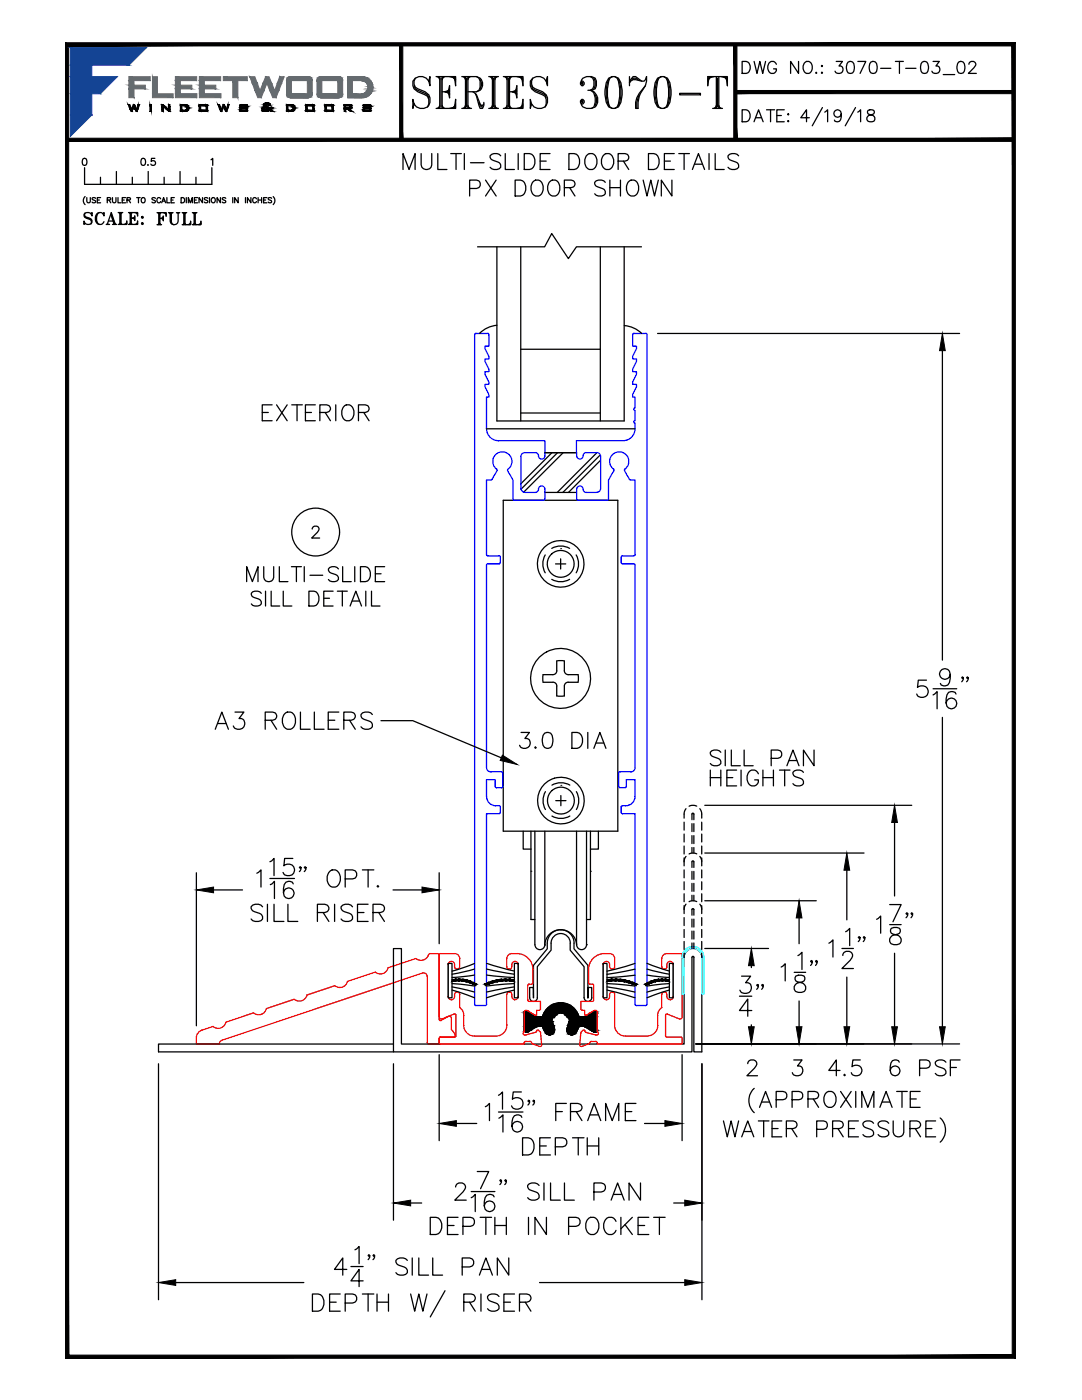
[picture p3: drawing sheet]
<svg xmlns="http://www.w3.org/2000/svg" width="216mm" height="279mm" viewBox="0 0 216 279" stroke-linecap="round" stroke-linejoin="round" font-family="sans-serif">
<defs><g id="words">
<text font-size="10.6" x="81.1" y="22.9">SERIES 3070-T</text>
<g font-size="6.6">
<text x="51.2" y="85">EXTERIOR</text>
<text x="48" y="123.8">MULTI-SLIDE</text>
<text x="102.3" y="150.6">3.0 DIA</text>
<text x="140.4" y="154.2">SILL PAN</text>
<text x="140.4" y="158">HEIGHTS</text>
<text x="164" y="215.9">4.5</text>
<text x="176.4" y="215.9">6 PSF</text>
</g>
<text font-size="6.2" x="165.5" y="16.2">3070-T-03_02</text>
<g font-size="5.7">
<text x="146.8" y="15.9">DWG NO.:</text>
<text x="30" y="46.2">FULL</text>
</g>
<g font-size="5.3">
<text x="146.8" y="25.4">DATE:</text>
<text x="15.5" y="45.9">SCALE:</text>
</g>
<text font-size="4.4" x="26.8" y="34.2">0.5</text>
</g></defs>
<!-- layer: 0 -->
<g fill="none" stroke="#000" stroke-width=".25">
<path d="M131.2 66.5h60.3M188 70v61.7M100.4 99.8h22.9v66.1h-22.9zM108.8 110.7a3.6 3.6 0 0 0 0 3.6M110.1 115.6a3.6 3.6 0 0 0 3.6 0M110.1 109.4a3.6 3.6 0 0 1 3.6 0M110.9 112.5h2M111.9 111.5v2.1M115 110.7a3.6 3.6 0 0 1 0 3.6M108.4 134.6v1.6M108.4 136.2h1.9M110.3 136.1a.74 .74 0 0 1 .8 .8v2h1.5"/>
<path d="M111.1 131.9v2a.77 .77 0 0 1-.8 .7h-1.9M111.1 131.9h1.5M112.6 131.9v2a.77 .77 0 0 0 .8 .7h1.9v1.6M113.4 136.2h1.9M113.4 136.1a.77 .77 0 0 0-.8 .8v2M184.9 135.7h-1.7l-.1 1.5a1.23 1.23 0 0 1 1.7-.1 1.23 1.23 0 0 1 0 1.8 1.23 1.23 0 0 1-1.7-.1l-.2-.3M186.2 138.7l.8-.7v3.5M186.2 137.5h4.7M189.6 134.6a1.07 1.07 0 0 1-1.5 .9 1.07 1.07 0 0 1-.4-1.7 1.07 1.07 0 0 1 1.7 .1 3.1 3.1 0 0 1-.3 2.8 1.02 1.02 0 0 1-1.5-.3M190.8 138.5a1.04 1.04 0 0 0-1.5-.3 3.1 3.1 0 0 0-.3 2.8 1.06 1.06 0 0 0 1.7 .1 1.06 1.06 0 0 0-.5-1.7 1.06 1.06 0 0 0-1.4 .9M192.2 135.3l-.2 .1-.1-.1 .1-.2 .2 .2v.3l-.3 .5M193.2 135.3l-.2 .1-.1-.1 .1-.2a.64 .64 0 0 1-.1 1"/>
<path d="M108.8 158a3.6 3.6 0 0 0 0 3.6M110.1 156.7a3.6 3.6 0 0 1 3.6 0M110.9 159.8h2M111.9 158.8v2M115 158a3.6 3.6 0 0 1 0 3.6M188 143.2v61.7M104.4 165.9v3.6h1.6M105.9 165.9v17.6h.8M106.7 165.9v22.6M108.7 165.9v22.7M110.1 162.9a3.6 3.6 0 0 0 3.6 0M115 165.9v22.7"/>
<path d="M117 165.9v22.6a.99 .99 0 0 1-.9 1 .99 .99 0 0 1-1-.9 3.2 3.2 0 0 0-3.5-3.1 3.2 3.2 0 0 0-3 3.5 .98 .98 0 0 1-1.1 .5 .98 .98 0 0 1-.8-1M117.8 165.9v17.6h-.8M119.4 165.9v3.6h-1.6M140.6 160.7h41.3M140.6 179.8h22.3M140.6 170.2h31.8M169 173.7v9.9M178.5 164.1v14.7M107.2 199.1a.77 .77 0 0 1-.7 .8 .77 .77 0 0 1-.8-.8v-2h.7v2.1v-6.5l2.8-3.3a3 3 0 0 1 2.1-3.8 2.65 2.65 0 0 1 3.2 2.6v1.2l2.8 3.3v6.5v-2.1h.8v2a.77 .77 0 0 1-.8 .8 .77 .77 0 0 1-.8-.8v-6.2l-2.7-3.3a2.71 2.71 0 0 0-1-3 1.92 1.92 0 0 0-2.8 1.6v1.4l-2.8 3.3v6.2M140.6 189.3h12.8M147.6 198.8h2.4M148 194.8h1.8l-1 1.3a1.1 1.1 0 0 1 1.1 1.3 1.1 1.1 0 0 1-1.4 .8l-.5-.1-.4-.5"/>
<path d="M149.9 192.7v.4M151.3 196.6l-.1 .2-.2-.2 .2-.1 .1 .1v.4l-.3 .4M152.3 196.6l-.2 .2-.1-.2 .1-.1 .2 .1v.4l-.3 .4M155.9 193l.8-.7v3.5M158.5 194.1h2.3M158.8 194.8a.7 .7 0 0 0 .3 1.1l.7 .2a.98 .98 0 0 1 1 .9 .98 .98 0 0 1-.9 1.1l-1.1-.2a1.02 1.02 0 0 1-.3-1.1 1.02 1.02 0 0 1 .9-.7l.7-.2a.7 .7 0 0 0 .3-1.1l-.5-.2zM159.2 190.7l.8-.6v3.4M159.4 183.2v5.1M159.4 199.8v5.1M162.1 191.9l-.2 .1-.2-.1 .2-.2 .2 .2v.3l-.4 .5M163 191.9l-.1 .1-.2-.1 .2-.2 .1 .2v.3l-.3 .5M165.4 188.2l.8-.6v3.4"/>
<path d="M168 189.3h2.3M168.2 190.7a.83 .83 0 0 1 .6-.8h.7a.85 .85 0 0 1 .5 1.3l-2 2.1h2.3M168.7 185.9l.8-.6v3.4M169 195v9.9M171.6 187.1l-.2 .2-.1-.2 .1-.2 .2 .2v.3l-.3 .5M172.6 187.1l-.2 .2-.1-.2 .1-.2 .2 .2v.3l-.3 .5M174.9 183.5l.8-.7v3.4M177.5 180.5h2.3l-1.6 3.5M177.5 184.5h2.3M177.8 185.3a.7 .7 0 0 0 .4 1.1l.6 .2a.98 .98 0 0 1 1 .9 .98 .98 0 0 1-.8 1l-1.2-.1a1.02 1.02 0 0 1-.2-1.2 1.02 1.02 0 0 1 .9-.6l.7-.2a.7 .7 0 0 0 .3-1.1l-.5-.2zM178.5 190.2v14.7M181.1 182.3l-.1 .2-.2-.2 .2-.1 .1 .1v.3l-.3 .6"/>
<path d="M182.1 182.3l-.2 .2-.1-.2 .1-.1 .2 .1v.3l-.3 .6M138.9 208.3h52.6M149.9 204.5v.4M150 201.7h-2.4l1.6-2.3v3.4"/>
<circle cx="111.9" cy="112.5" r="2.68"/>
<circle cx="111.9" cy="112.5" r="4.6"/>
<circle cx="111.9" cy="135.4" r="6"/>
<circle cx="111.9" cy="159.8" r="2.68"/>
<circle cx="111.9" cy="159.8" r="4.6"/>
</g>
<path d="M100.4 99.8h.1M123.3 99.8h.1M111.9 109.5h.1M111.9 156.7h.1M105.9 173.9h.1M117.8 173.9h.1M108.7 188.6h.1M111.9 185.6h.1M117 188.5h.1" fill="none" stroke="#000" stroke-width=".2"/>
<!-- layer: SASH -->
<path d="M108.7 98.3h6.3M110.1 90.3l-6.2 6.3M111.3 90.3l-7.4 7.4M112.4 90.3l-7.9 7.9M115 90.3h-6.3h6.4M119.1 90.3l-7.9 8M119.7 90.8l-7.4 7.5M119.8 91.9l-6.4 6.4" fill="none" stroke="#000" stroke-width=".25"/>
<g fill="none" stroke="#00f" stroke-width=".25">
<path d="M97.5 66.8v2.3h-.7v.5l.7 1.5v.5h-.7v.5l.7 1.6v.5h-.7v.5l.7 1.5v.5h-.7v.5l.7 1.5v.5h-.4v6.4M97.6 66.8l-.3-.3h-2.3l-.3 .3v133.6l.3 .3h1.8l.3-.3v-38h2.5l.2-.3M97.1 85.6a2.38 2.38 0 0 0 2.4 2.3h9.2v3.1M97.9 95.8h-.8v14.9l.2 .2h2.3M99.1 93.6a1.93 1.93 0 0 1-.2-2.9 1.93 1.93 0 0 1 2.9 .2 1.93 1.93 0 0 1-.5 2.9v.2M99.1 93.6l.1 .4M99.2 94l-1 1.7-.2 .1M101.3 94l1.1 1.8v3.8l.1 .2h6l.2-.2M103.9 91.1v6.4M104 97.5a.83 .83 0 0 0 .7 .8h2.1a.73 .73 0 0 0 .7-.9 .65 .65 0 0 1 .7-.4 .65 .65 0 0 1 .5 .6M108.7 97.6v2M108.7 91a.68 .68 0 0 1-.8 .6 .68 .68 0 0 1-.5-.9l-.3-.3-2.4-.1a.79 .79 0 0 0-.7 .8"/>
<path d="M115.1 91a.65 .65 0 0 0 .6 .6 .65 .65 0 0 0 .7-.6M115.1 90.3v.7M116.3 97.6a.65 .65 0 0 0 .7 .7h2M119 90.3h-2a.65 .65 0 0 0-.7 .7M119.1 90.3a.79 .79 0 0 1 .7 .8M119.8 91.1v6.4a.79 .79 0 0 1-.7 .8M122.5 94l-1.1 1.8v3.8l-.1 .2h-6.1l-.1-.2v-2a.65 .65 0 0 1 .6-.6 .65 .65 0 0 1 .7 .6M122.5 94v-.2a1.95 1.95 0 0 1-.4-3 1.95 1.95 0 0 1 2.9 0 1.95 1.95 0 0 1-.4 3v.2M124.6 94l1.1 1.8h1v14.9l-.2 .2h-2.3M126.7 83.9v-2l-.2-.2 .2-.3v-2.2h-.5v-.5l.8-1.5v-.5h-.8v-.5l.8-1.5v-.5h-.8v-.5l.8-1.6v-.5h-.8v-.5l.8-1.5v-.5h-.8v-2.3l.3-.3h2.4l.2 .3v133.6l-.3 .3h-1.8l-.3-.3v-38h-2.6l-.1-.3v-1M126.7 85.6a2.38 2.38 0 0 1-2.4 2.3h-9.3v2.4M126.7 83.9l-.2 .3 .2 .3v1.1"/>
<path d="M97.3 112.5l-.2 .3v40.4a.79 .79 0 0 0 .8 .8h2.2M99.6 110.9l.2 .3M99.8 111.2v1.1M99.8 112.3l-.2 .2h-2.3M124 112.3l.2 .2h2.3M124.2 110.9l-.2 .3v1.1M126.5 112.5l.2 .3v40.4a.76 .76 0 0 1-.8 .8h-2.2M100.1 154l.3 .3M100.3 154.3v2.6M100.4 156.9l-.3 .3h-1.2l-.1-.3v-1.3h-1.7v3.4a2.05 2.05 0 0 0 2.6 1.8l.1 .2M123.7 154l-.3 .3 .1 2.8 .2 .1h1l.3-.3M125 156.9v-1.3h1.7v3.4a2.05 2.05 0 0 1-2.6 1.8l-.1 .2"/>
<path d="M99.8 161.1v1"/>
</g>
<!-- layer: RISER -->
<path d="M58.7 199.4l-5.5 1.9a1.58 1.58 0 0 1-2.6 .8l-5.5 1.9M61.3 198.6a1.58 1.58 0 0 1-2.6 .8M85.5 190.6l.4-.3h1.3l.4 .2v12.9l.2 .3h.2M85.5 190.6a1.58 1.58 0 0 1-2.5 .7l-5.6 1.8a1.57 1.57 0 0 1-2.5 .9l-5.6 1.9a1.57 1.57 0 0 1-2.5 .8l-5.6 1.9M42.5 204.8l-2.2 .8a1.58 1.58 0 0 0-1.1 1.5v1.3h4.6M44.3 207.6l39.9-13.4a.77 .77 0 0 1 1.1 .8v13.1l.2 .3M44.3 207.6a.79 .79 0 0 0-.5 .7M45.1 204a1.58 1.58 0 0 1-2.6 .9M88 203.7l1.4-.9 .6 .1 .1 2.5 .7 1.1-.1 .4-.3 .1M90.4 207h-2.6l-.3 1.3-2 .1" fill="none" stroke="#f00" stroke-width=".25"/>
<path d="M78.5 208.4h-46.9v1.5h46.9" fill="none" stroke="#000" stroke-width=".25"/>
<!-- layer: SILL-PAN -->
<path d="M138.5 191.1l-.2-.2-.2 .2v18.8h-59.6v-20.6h1.6v19.1h56.4v-17.3a1.77 1.77 0 0 1 1.8-1.8 1.77 1.77 0 0 1 1.7 1.8v18.8h-1.5v-18.8" fill="none" stroke="#000" stroke-width=".25"/>
<!-- layer: FRAME -->
<g fill="#000" stroke="#000" stroke-width=".2">
<path d="M109.5 206.5h.3zM110.4 203h.1zM111.3 200.2h1.1zM113.2 203h.2zM113.8 206.5h.5z"/>
<path d="M105 201.8h.2zM104.9 201.8h.3z"/>
<path d="M104.9 201.8h.3zM104.9 201.8h.3z"/>
<path d="M104.9 201.8h.3zM104.9 201.8h.3z"/>
<path d="M104.9 206h.3zM104.9 206h.3z"/>
<path d="M104.9 206h.3zM104.9 206h.3z"/>
<path d="M104.9 201.8h.4zM104.8 201.8h.5z"/>
<path d="M104.9 206h.3zM104.9 206h.3z"/>
<path d="M104.8 201.8h.5zM104.8 201.8h.5z"/>
<path d="M104.8 201.8h.5zM104.8 201.8h.5z"/>
<path d="M104.8 205.9l.5 .1zM104.8 205.9l.5 .1z"/>
<path d="M104.8 206h.5zM104.8 206h.4z"/>
<path d="M104.8 201.8l.6 .1zM104.7 201.9h.7z"/>
<path d="M104.8 205.9h.5zM104.8 205.9h.5z"/>
<path d="M104.7 201.9h.8zM104.7 201.9h.8z"/>
<path d="M104.7 205.9h.7zM104.7 205.9h.6z"/>
<path d="M104.7 201.9l.9 .1zM104.7 201.9l.9 .1z"/>
<path d="M104.7 205.8h.8zM104.7 205.8l.7 .1z"/>
<path d="M104.6 202l1.1 .1zM104.6 202l1.1 .1z"/>
<path d="M104.6 205.8h1zM104.6 205.8h.9z"/>
<path d="M104.6 202.1h1.2zM104.6 202.1h1.2z"/>
<path d="M104.6 205.7h1.1zM104.6 205.7l1 .1z"/>
<path d="M104.6 202.1l1.3 .1zM104.6 202.1l1.3 .1z"/>
<path d="M104.6 205.7h1.2zM104.6 205.7h1.1z"/>
<path d="M104.6 202.2l2.5 .7-1.2-.7zM104.6 202.2l2.5 .7h-2.5z"/>
<path d="M104.6 205.6h1.3zM104.6 205.6l1.2 .1z"/>
<path d="M104.6 202.9h2.7zM104.6 202.9h2.7z"/>
<path d="M104.6 204.9l1.3 .7 1.2-.7zM104.6 204.9l1.3 .7h-1.3z"/>
<path d="M104.6 202.9l2.8 .1zM104.6 202.9l2.8 .1z"/>
<path d="M104.6 204.8h2.7zM104.6 204.8l2.5 .1z"/>
<path d="M104.6 203h2.9zM104.6 203h2.9z"/>
<path d="M104.6 204.8h2.8zM104.6 204.8h2.7z"/>
<path d="M104.6 204.8h2.9zM104.6 204.8h2.8z"/>
<path d="M108.3 204.9h2.2zM108.3 204.9h2.2z"/>
<path d="M109.5 206.5h.4zM109.5 206.5h.3z"/>
<path d="M109.3 206.5h.7zM109.3 206.5h.6z"/>
<path d="M109.3 206.4h.8zM109.3 206.4l.7 .1z"/>
<path d="M104.6 203.6l5.5 .3 .1-.3zM104.6 203.6l5.5 .3h-5.5z"/>
<path d="M109.2 206.4h1zM109.2 206.4h.9z"/>
<path d="M104.6 203.3l5.6 .3v-.3zM104.6 203.3l5.6 .3h-5.6z"/>
<path d="M104.6 203.9l5.7 .3v-.3zM104.6 203.9l5.7 .3h-5.7z"/>
<path d="M109.1 206.3h1.2zM109.1 206.3l1.1 .1z"/>
<path d="M104.6 204.2l5.8 .2-.1-.2zM104.6 204.2l5.8 .2h-5.8z"/>
<path d="M109 206.3h1.3zM109 206.3h1.3z"/>
<path d="M104.6 203l5.6 .3 .2-.3zM104.6 203l5.6 .3h-5.6z"/>
<path d="M104.6 204.4l5.9 .3-.1-.3zM104.6 204.4l5.9 .3h-5.9z"/>
<path d="M104.6 204.8h5.8zM104.6 204.8h5.8z"/>
<path d="M108.1 204.8h2.3zM108.1 204.8h2.3z"/>
<path d="M108.1 204.8h2.3zM108.1 204.8h2.3z"/>
<path d="M108.2 204.8h2.2zM108.2 204.8h2.2z"/>
<path d="M108.2 204.8h2.2zM108.2 204.8h2.2z"/>
<path d="M108.2 204.8l2.2 .1zM108.2 204.8l2.2 .1z"/>
<path d="M108.2 204.9h2.3zM108.2 204.9h2.3z"/>
<path d="M108.9 206.2h1.5zM108.9 206.2l1.4 .1z"/>
<path d="M108.3 204.9h2.2zM108.3 204.9h2.2z"/>
<path d="M108.3 204.9l2.3 .2-.1-.2zM108.3 204.9l2.3 .2h-2.3z"/>
<path d="M108.9 206.1h1.6zM108.9 206.1l1.5 .1z"/>
<path d="M104.6 204.7h5.9zM104.6 204.7l5.8 .1z"/>
<path d="M108.8 206.1h1.7zM108.8 206.1h1.7z"/>
<path d="M108.1 203h2.5zM108.1 203h2.5z"/>
<path d="M104.6 203h6zM104.6 203h5.9z"/>
<path d="M108.2 203h2.4zM108.2 203h2.4z"/>
<path d="M108.2 203h2.4zM108.1 203h2.5z"/>
<path d="M108.3 205.1l2.3 .2v-.2zM108.3 205.1l2.3 .2h-2.2z"/>
<path d="M108.2 202.9h2.4zM108.2 203h2.4z"/>
<path d="M108.2 202.9h2.4zM108.2 202.9h2.4z"/>
<path d="M108.7 205.9l1.8 .2 .1-.2zM108.7 205.9l1.8 .2h-1.7z"/>
<path d="M108.3 202.9h2.3zM108.3 202.9h2.3z"/>
<path d="M108.4 205.3l2.3 .1zM108.4 205.3l2.3 .1z"/>
<path d="M108.6 205.8l2 .1v-.1zM108.6 205.8l2 .1h-1.9z"/>
<path d="M108.3 202.8l2.4 .1zM108.3 202.8l2.4 .1z"/>
<path d="M108.3 202.9h2.4zM108.3 202.9h2.3z"/>
<path d="M108.4 205.4l2.3 .1v-.1zM108.4 205.4l2.3 .1h-2.2z"/>
<path d="M108.6 205.7h2.1zM108.6 205.7l2 .1z"/>
<path d="M108.5 205.5l2.2 .2v-.2zM108.5 205.5l2.2 .2h-2.1z"/>
<path d="M108.3 202.7l2.4 .1 .2-.1zM108.3 202.7l2.4 .1h-2.4z"/>
<path d="M108.4 202.4l2.7 .1-.1-.1zM108.4 202.4l2.7 .1h-2.7z"/>
<path d="M108.5 202.3h2.6zM108.5 202.3l2.5 .1z"/>
<path d="M108.4 202.5l2.5 .2 .2-.2zM108.4 202.5l2.5 .2h-2.6z"/>
<path d="M108.5 202.2h2.8zM108.5 202.2l2.6 .1h-2.6z"/>
<path d="M108.6 202.2h3zM108.6 202.2h2.7z"/>
<path d="M108.6 202.1h3.3zM108.6 202.1l3 .1z"/>
<path d="M111.3 200.2l1.6 .1zM110.8 200.3l.5-.1 1.6 .1z"/>
<path d="M110.8 200.3l2.6 .2-.5-.2zM110.3 200.5l.5-.2 2.6 .2z"/>
<path d="M110.3 200.5l3.6 .2-.5-.2zM109.8 200.7l.5-.2 3.6 .2z"/>
<path d="M113.8 206.5h.4zM114 206.5h.2z"/>
<path d="M109.8 200.7l4.5 .4-.4-.4zM109.4 201.1l.4-.4 4.5 .4z"/>
<path d="M109.4 201.1l5.3 .3-.4-.3zM109.4 201.1l5.3 .3h-5.7z"/>
<path d="M113.8 206.5h.6zM113.8 206.5h.5z"/>
<path d="M113.6 206.4h.9zM113.6 206.4l.8 .1z"/>
<path d="M113.6 206.4h1zM113.6 206.4h.9z"/>
<path d="M113.5 206.3h1.2zM113.5 206.3l1.1 .1z"/>
<path d="M109 201.4l6 .5-.3-.5zM109 201.4l6 .5h-6.3z"/>
<path d="M113.4 206.3h1.3zM113.4 206.3h1.3z"/>
<path d="M113.3 206.2h1.5zM113.3 206.2l1.4 .1z"/>
<path d="M113.3 206.1h1.6zM113.3 206.1l1.5 .1z"/>
<path d="M113.2 206.1h1.7zM113.2 206.1h1.7z"/>
<path d="M108.7 201.9l6.5 .2-.2-.2zM108.7 201.9l6.5 .2h-6.6z"/>
<path d="M113.1 205.9l1.8 .2 .2-.2zM113.1 205.9l1.8 .2h-1.7z"/>
<path d="M113.1 205.8l2 .1v-.1zM113.1 205.8l2 .1h-2z"/>
<path d="M113.1 205.7h2.1zM113.1 205.7l2 .1z"/>
<path d="M111.9 202.1l3.3 .1zM111.9 202.1l3.3 .1z"/>
<path d="M112.2 202.2h3zM112.2 202.2h3z"/>
<path d="M112.5 202.2l2.8 .1zM112.5 202.2l2.8 .1z"/>
<path d="M113.1 205.5l2.1 .2 .1-.2zM113.1 205.5l2.1 .2h-2.1z"/>
<path d="M112.7 202.3l2.6 .1zM112.7 202.3l2.6 .1z"/>
<path d="M112.8 202.4l2.6 .1-.1-.1zM112.8 202.4l2.6 .1h-2.7z"/>
<path d="M113.1 205.4l2.2 .1v-.1zM113.1 205.4l2.2 .1h-2.2z"/>
<path d="M112.7 202.5l2.7 .2v-.2zM112.7 202.5l2.7 .2h-2.5z"/>
<path d="M113.1 205.3h2.3zM113.1 205.3l2.2 .1z"/>
<path d="M112.9 202.7l2.6 .1-.1-.1zM112.9 202.7l2.6 .1h-2.4z"/>
<path d="M113.2 205.1l2.2 .2v-.2zM113.2 205.1l2.2 .2h-2.3z"/>
<path d="M113.3 204.9h2.2zM113.3 204.9h2.2z"/>
<path d="M113.3 204.9l2.1 .2 .1-.2zM113.3 204.9l2.1 .2h-2.2z"/>
<path d="M113.1 202.8l2.4 .1zM113.1 202.8l2.4 .1z"/>
<path d="M113.1 202.9h2.4zM113.1 202.9h2.4z"/>
<path d="M113.1 202.9h2.4zM113.1 202.9h2.4z"/>
<path d="M113.3 204.9h2.2zM113.3 204.9h2.2z"/>
<path d="M113.1 202.9h2.4zM113.1 202.9h2.4z"/>
<path d="M113.3 204.9h2.2zM113.3 204.9h2.2z"/>
<path d="M113.2 202.9l2.4 .1zM113.2 202.9l2.4 .1z"/>
<path d="M113.4 204.8h2.1zM113.4 204.8l2.1 .1z"/>
<path d="M113.4 204.8h2.2zM113.4 204.8h2.1z"/>
<path d="M113.2 203h2.4zM113.2 203h2.4z"/>
<path d="M113.2 203h2.4zM113.2 203h2.4z"/>
<path d="M113.4 204.8h2.2zM113.4 204.8h2.2z"/>
<path d="M113.2 203h2.5zM113.2 203h2.5z"/>
<path d="M113.4 204.8h2.2zM113.4 204.8h2.3z"/>
<path d="M113.4 204.8h2.2zM113.4 204.8h2.2z"/>
<path d="M118.6 201.8h.2zM118.5 201.8h.3z"/>
<path d="M118.5 201.8h.4zM118.5 201.8h.4z"/>
<path d="M118.5 206h.3zM118.5 206h.3z"/>
<path d="M118.5 201.8h.4zM118.5 201.8h.4z"/>
<path d="M118.5 206h.4zM118.5 206h.3z"/>
<path d="M118.5 201.8h.4zM118.5 201.8h.4z"/>
<path d="M118.5 206h.4zM118.5 206h.4z"/>
<path d="M118.5 201.8h.4zM118.5 201.8h.4z"/>
<path d="M118.5 201.8h.5zM118.4 201.8h.6z"/>
<path d="M118.5 205.9l.4 .1zM118.5 205.9l.4 .1z"/>
<path d="M118.5 206h.4zM118.5 206h.4z"/>
<path d="M118.4 201.8l.6 .1zM118.3 201.9h.7z"/>
<path d="M118.4 205.9h.6zM118.4 205.9h.5z"/>
<path d="M118.3 201.9h.8zM118.3 201.9h.8z"/>
<path d="M118.3 205.9h.7zM118.3 205.9h.7z"/>
<path d="M118.3 201.9l.8 .1zM118.2 202h.9z"/>
<path d="M118.3 205.8h.8zM118.3 205.8l.7 .1z"/>
<path d="M118.2 202l.9 .1zM118.1 202.1h1z"/>
<path d="M118.2 205.8h.9zM118.2 205.8h.9z"/>
<path d="M118.1 202.1h1.1zM117.9 202.1h1.3z"/>
<path d="M118.1 205.7h1zM118.1 205.7l1 .1z"/>
<path d="M117.9 202.1l1.3 .1zM117.8 202.2h1.4z"/>
<path d="M117.8 202.2l1.4 .7v-.7zM116.6 202.9l1.2-.7 1.4 .7z"/>
<path d="M116.6 202.9h2.6zM116.5 202.9h2.7z"/>
<path d="M116.5 202.9l2.7 .1zM116.4 203h2.8z"/>
<path d="M116.4 203h2.8zM116.2 203h3z"/>
<path d="M113.2 203h6zM113.2 203h6z"/>
<path d="M113.4 203l5.8 .3v-.3zM113.4 203l5.8 .3h-5.7z"/>
<path d="M113.5 203.3l5.7 .3v-.3zM113.5 203.3l5.7 .3h-5.6z"/>
<path d="M113.6 203.6l5.6 .3v-.3zM113.6 203.6l5.6 .3h-5.6z"/>
<path d="M113.5 203.9l5.7 .3v-.3zM113.5 203.9l5.7 .3h-5.7z"/>
<path d="M113.5 204.2l5.7 .2v-.2zM113.5 204.2l5.7 .2h-5.8z"/>
<path d="M113.4 204.4l5.8 .3v-.3zM113.4 204.4l5.8 .3h-5.9z"/>
<path d="M113.3 204.7l5.9 .1zM113.3 204.7l5.9 .1z"/>
<path d="M113.4 204.8h5.8zM113.4 204.8h5.8z"/>
<path d="M116.2 204.8h3zM116.2 204.8h3z"/>
<path d="M116.4 204.8h2.8zM116.4 204.8h2.8z"/>
<path d="M116.5 204.8l2.7 .1zM116.5 204.8l2.7 .1z"/>
<path d="M116.6 204.9l2.6 .7v-.7zM116.6 204.9l2.6 .7h-1.4z"/>
<path d="M117.8 205.6l1.4 .1zM117.8 205.6l1.4 .1z"/>
<path d="M117.9 205.7h1.3zM117.9 205.7h1.2z"/>
</g>
<g fill="none" stroke="#000" stroke-width=".25">
<path d="M104.6 205.6v.2l.4 .2M104.6 202.2h.1M104.6 205.6h.1M104.6 202.2v3.4M105 201.8h.1M105 206h.1M105 206h.2M105 201.8h.2M105 201.8l-.4 .2v.2M105.2 201.8h.1M105.2 206h.1M105.3 201.8l1.8 1.1"/>
<path d="M105.3 201.8h.1M105.3 205.9h.1M105.3 205.9l-.1 .1M107.1 202.9h.1M107.1 204.9h.1M107.1 204.9l-1.8 1M107.1 202.9l.4 .1M107.5 203h.1M107.5 204.8h.1M107.5 204.8h.6M107.5 203h.6M107.5 204.8l-.4 .1"/>
<path d="M108.1 203h.1M108.1 204.8h.1M108.1 204.8l.2 .1M108.3 202.8h.1M108.3 204.9h.1M108.3 202.8a3.8 3.8 0 0 1 3.6-2.7 3.8 3.8 0 0 1 3.6 2.7M108.3 204.9l.6 1.2M108.3 202.8l-.2 .2M108.9 206.1h.1M110.1 203.9h.1M110.1 203.9h.2M110.3 203.9l.2 .8"/>
<path d="M110.3 203.9h.1M110.4 203l.1 .1M110.4 204.8h.1M110.4 203h.1M110.4 204.7l.1 .2M110.4 203l-.3 .9M110.5 204.9h.1M110.5 204.9a1.01 1.01 0 0 1-.2 1.4 1.01 1.01 0 0 1-1.4-.2M110.5 204.7h.1M110.5 203.1h.1M110.5 204.7l-.1 .1M111 202.4l.1 .1"/>
<path d="M111 202.4a1.75 1.75 0 0 1 1.8 0M111.1 202.5l-.6 .6M111.1 202.5h.1M111.9 200.1h.1M112.7 202.5h.1M112.7 202.5l.6 .6M112.8 202.4h.1M112.8 202.4l-.1 .1M113.3 203.1h.1M113.3 204.7h.1M113.3 204.7l.1 .1M113.3 204.9a1.01 1.01 0 0 0 .2 1.4 1.01 1.01 0 0 0 1.4-.2"/>
<path d="M113.3 204.9h.1M113.4 203l.2 .9M113.4 204.7l-.1 .2M113.4 203h.1M113.4 204.8h.1M113.4 203l-.1 .1M113.5 203.9h.1M113.5 203.9l-.2 .8M113.6 203.9h.1M114.9 206.1h.1M115.5 204.9l-.6 1.2M115.5 204.9h.1"/>
<path d="M115.5 202.8h.1M115.5 202.8l.2 .2M115.7 204.8h.5M115.7 203h.5M115.7 204.8h.1M115.7 203h.1M115.7 204.8l-.2 .1M116.2 204.8h.1M116.2 203h.1M116.2 204.8l.4 .1M116.6 204.9h.1M116.6 202.9h.1"/>
<path d="M116.6 204.9l1.9 1M116.6 202.9l-.4 .1M118.5 205.9h.1M118.5 201.8h.1M118.5 201.8l-1.9 1.1M118.5 205.9l.1 .1M118.6 206h.2M118.6 201.8h.2M118.6 206h.1M118.6 201.8h.1M118.6 201.8h-.1M118.8 206h.1"/>
<path d="M118.8 201.8h.1M118.8 201.8l.3 .2 .1 .2M119.2 205.6l-.2 .3-.2 .1M119.2 205.6h.1M119.2 202.2h.1M119.2 202.2v3.4"/>
</g>
<g fill="none" stroke="#f00" stroke-width=".25">
<path d="M90 191.9h.1M90.1 191.9a.62 .62 0 0 0-.7 .6v6.4a.64 .64 0 0 0 .7 .6 .64 .64 0 0 0 .6-.6l.1-.7 .4-.2M90.1 191.9a.62 .62 0 0 1 .6 .6v.4M90.7 192.9l.1 .3 .4 .2M91.2 193.4h.1M91.2 198h.1M91.2 198l.5 .2v2.9l.3 .2a1.7 1.7 0 0 1 .5 1.3 3.7 3.7 0 0 0 .7 3.5l.9 .6 .6 .1h4.3a2.13 2.13 0 0 0 2.1-2.2v-6.1l.1-.3 .4-.2M91.7 192.9v-1.6a1 1 0 0 0-1-1h-2.8l-.3 .3v12.4M91.7 192.9v.3l-.5 .2M101.1 192.9l.1 .3 .4 .2M101.6 193.4h.1M101.6 198h.1"/>
<path d="M101.6 198l.5 .2v.3a.77 .77 0 0 0 .7 1M102.1 192.9a.77 .77 0 0 1 .7-1 .62 .62 0 0 1 .6 .6v6.4a.62 .62 0 0 1-.6 .6M102.1 190.3a3.4 3.4 0 0 1 4.2 2.5v.7M102.1 192.9v.3l-.5 .2M102.1 190.3a1.03 1.03 0 0 0-1 1v1.6M102.7 191.9h.1M102.7 199.5h.1M105.3 196.7v3l.3 .2h2.2v1.6l-.7 .1v.9l-.3 .1M105.6 196.4h.5M105.6 196.4l-.3 .3M106.3 193.5v2.7M106.3 196.2l-.2 .2"/>
<path d="M118.2 199.9h-2.3v1.5l.1 .2h.7v.9l.2 .1 1.6-.9M118.2 196.4l.3 .3M118.5 196.7v2.9l-.3 .3M121 199.5h.1M121 191.9h.1M121.6 192.5v.4M121.6 198.5v.4M121.6 192.5a.65 .65 0 0 0-.6-.6 .65 .65 0 0 0-.6 .6v6.4a.62 .62 0 0 0 .6 .6M121.6 192.9l.1 .3 .4 .2M121.6 198.9a.62 .62 0 0 1-.6 .6M122.1 198h.1M122.1 193.4h.1"/>
<path d="M122.6 192.9l.1-1.6a1.16 1.16 0 0 0-1.6-1 3.2 3.2 0 0 0-3.7 3.2v2.7l.2 .2h.6M122.7 192.9l-.1 .3-.4 .2M133.1 192.5v.4M133.1 198.5v.4M133.1 198.5a.52 .52 0 0 0-.6-.5 .52 .52 0 0 0-.5 .5v2.6l-.5 .5-.2 .7a6.8 6.8 0 0 1-.3 3.4 2.17 2.17 0 0 1-1.9 1.1h-4.3a2.17 2.17 0 0 1-2.2-2.2v-6.1a.5 .5 0 0 0-.4-.5 .5 .5 0 0 0-.6 .5M133.1 198.9a.62 .62 0 0 0 .6 .6M133.1 192.9a.51 .51 0 0 1-.5 .5 .51 .51 0 0 1-.5-.5M133.7 199.5h.1M133.7 191.9h.1M133.7 191.9a.62 .62 0 0 0-.6 .6M133.7 191.9a.62 .62 0 0 1 .6 .6v6.4a.59 .59 0 0 1-.6 .6M136.1 190.6v12.4"/>
<path d="M136.1 190.6l-.2-.3h-2.8a.98 .98 0 0 0-1.1 1v1.6M90.6 202.4l-2.4 .9a.41 .41 0 0 1-.5-.3M90.6 202.4h.3l.1 .2M91 202.6v4.1M91 206.7l-.3 .3h-2.9l-.2 .2 .1 1 .2 .2h16.7v-.3M104.5 206l-.1 .4 .3 .2M104.6 205.8l-.1 .2M104.9 207.9h.9M104.9 207.8l-.3 .3M104.9 206.6h-.2M105.8 207.8l.3 .3M106.1 208.1l.2 .2 1.4 .5"/>
<path d="M106.8 202.6l-1.6-.9-.6 .1v4M107.1 205.7l-.2 .3-2 .5M107.4 205.6l.5 .5M107.4 205.6h-.2l-.1 .1M107.9 206.2l.2 2.3-.1 .3h-.3M115.9 206.2l-.2 2.3 .1 .3h.3M116.7 205.7l.2 .3 1.9 .5M116.7 205.7l-.3-.1-.5 .5M117.5 208.3l-1.4 .5M117.7 208.1l-.2 .2M118 207.9h.9M118 207.8l-.3 .3"/>
<path d="M118.5 201.7h.2a.37 .37 0 0 1 .5 .3v3.8M118.9 207.8l.3 .3M119.2 205.8l.1 .2M119.3 206l.1 .2a.41 .41 0 0 1-.6 .4M136.1 207.2v.9M136.1 203a.42 .42 0 0 1-.5 .3l-2.4-.9-.4 .1v4.2l.3 .3h2.8l.2 .2M136.1 208.1l-.3 .3h-16.6v-.3"/>
</g>
<!-- layer: HEM COVER -->
<path d="M140.1 191.1a1.79 1.79 0 0 0-1.8-1.8 1.79 1.79 0 0 0-1.8 1.8v7.3h-.4v-7.3a2.17 2.17 0 0 1 2.2-2.2 2.17 2.17 0 0 1 2.1 2.2v7.3h-.4v-7.3" fill="none" stroke="#0ff" stroke-width=".25"/>
<!-- layer: GLASS-VINYL -->
<path d="M95.3 49.3h13.4l1.4-2.7 3.3 5 1.6-2.3h13M99.1 49.3v34.7h25.4v-34.7M103.9 49.3v34.7M119.8 49.3v34.7M99.2 64.9a5.6 5.6 0 0 0-3.5 1.6M103.9 69.7h15.9M124.6 65l1.8 .5 1.6 1M97.1 85.6h29.6M103.9 82.4h15.9" fill="none" stroke="#000" stroke-width=".25"/>
<!-- layer: SEAL -->
<g fill="none" stroke="#000" stroke-width=".25">
<path d="M89.4 192.3h.8v6.8h-.8zM90.2 197.6l4.5 1.5M90.2 197l4.5 1M90.2 196.3l4.5 .5M94.7 192.3l-4.5 1.5M94.7 193.4l-4.5 1M94.7 194.6l-4.5 .5M97.1 194.6l5.5 .5M97.1 192.3l5.5 1.5M97.1 193.4l5.5 1M102.6 197.6l-5.5 1.5M102.6 197l-5.5 1"/>
<path d="M102.6 196.3l-5.5 .5M102.6 192.3h.8v6.8h-.8zM120.4 192.3h.7v6.8h-.7zM121.1 197.6l5.6 1.5M121.1 197l5.6 1M121.1 196.3l5.6 .5M126.7 193.4l-5.6 1.1M126.7 194.6l-5.6 .5M126.7 192.3l-5.6 1.5M129.1 193.4l4.5 1M129.1 194.6l4.5 .5M129.1 192.3l4.5 1.5"/>
<path d="M133.6 192.3h.7v6.8h-.7zM133.6 197.6l-4.5 1.5M133.6 197l-4.5 1M133.6 196.3l-4.5 .5"/>
</g>
<g fill="#000" stroke="#000" stroke-width=".2">
<path d="M90.2 195.5v.4l.7-.5zM90.2 195.9l.7-.5v.4zM90.9 195.4v.4l.7-.4zM90.9 195.8l.7-.4v.4zM91.6 195.4v.4l.8-.4zM91.6 195.8l.8-.4-.1 .4zM92.4 195.4l-.1 .4 .8-.2zM92.3 195.8l.8-.2-.1 .3zM93.1 195.6l-.1 .3 .8-.1zM93 195.9l.8-.1-.1 .3zM93.8 195.8l-.1 .3h.8zM93.7 196.1h.8l-.2 .3zM94.5 196.1l-.2 .3h.8zM94.3 196.4h.8l-.2 .3z"/>
<path d="M101.8 195.4l.9 .1-.1 .4zM101.8 195.4v.4l.8 .1zM100.9 195.4h.9v.4zM100.9 195.4v.4h.9zM100 195.4h.9v.4zM100 195.4l.1 .4h.8zM99.2 195.6l.8-.2 .1 .4zM99.2 195.6v.3l.9-.1zM98.3 195.8l.9-.2v.3zM98.3 195.8l.1 .3 .8-.2zM97.5 196l.8-.2 .1 .3zM97.5 196l.1 .4 .8-.3zM96.7 196.4l.8-.4 .1 .4zM96.7 196.4l.1 .3 .8-.3z"/>
<path d="M121.1 195.5l.1 .4 .8-.5zM121.2 195.9l.8-.5v.4zM122 195.4v.4l.9-.4zM122 195.8l.9-.4v.4zM122.9 195.4v.4l.8-.4zM122.9 195.8l.8-.4v.4zM123.7 195.4v.4l.9-.2zM123.7 195.8l.9-.2-.1 .3zM124.6 195.6l-.1 .3 1-.1zM124.5 195.9l1-.1-.1 .3zM125.5 195.8l-.1 .3 .9-.1zM125.4 196.1l.9-.1-.1 .4zM126.3 196l-.1 .4h.9zM126.2 196.4h.9l-.2 .3z"/>
<path d="M132.9 195.4l.7 .1-.1 .4zM132.9 195.4l-.1 .4 .7 .1zM132.1 195.4h.8l-.1 .4zM132.1 195.4v.4h.7zM131.4 195.4h.7v.4zM131.4 195.4v.4h.7zM130.7 195.6l.7-.2v.4zM130.7 195.6l.1 .3 .6-.1zM130 195.8l.7-.2 .1 .3zM130 195.8l.1 .3 .7-.2zM129.3 196.1l.7-.3 .1 .3zM129.3 196.1l.2 .3 .6-.3zM128.7 196.4l.6-.3 .2 .3zM128.7 196.4l.2 .3 .6-.3z"/>
</g>
<!-- layer: TEXT -->
<g fill="none" stroke="#000" stroke-width=".25">
<path d="M80.4 33.8v-3.1l1.2 3.1 1.2-3.1v3.1M84 30.7v2.2a1.07 1.07 0 0 0 1.1 .9 1.07 1.07 0 0 0 1.1-.9v-2.2M87.4 30.7v3.1h1.8M89.9 30.7h2.2M91 30.7v3.1M92.6 30.7v3.1M93.7 37.6h1.4a.84 .84 0 0 0 .8-.8 .84 .84 0 0 0-.8-.9h-1.4v3.2M93.9 32.5h2.7M96.9 35.9l2.1 3.2M99 35.9l-2.1 3.2M99.9 31.1a1.41 1.41 0 0 0-2.1 0 .79 .79 0 0 0 .6 .9l.9 .3a.77 .77 0 0 1 .6 .6 .77 .77 0 0 1-.3 .8 1.49 1.49 0 0 1-1.8-.3M100.8 30.7v3.1h1.8"/>
<path d="M102.8 35.9h1a1.69 1.69 0 0 1 1.1 1.6 1.69 1.69 0 0 1-1.1 1.6h-1zM103.4 30.7v3.1M104.6 30.7h1.1a1.69 1.69 0 0 1 1.1 1.5 1.69 1.69 0 0 1-1.1 1.6h-1.1zM106.3 36.4a1.17 1.17 0 0 1 1.3-.4 1.17 1.17 0 0 1 .8 1.2 1.38 1.38 0 0 1-.3 1.5 1.38 1.38 0 0 1-1.5 .3 1.98 1.98 0 0 1-.3-2.6zM107.8 32.2h1.2M109.6 36.4a1.17 1.17 0 0 1 1.3-.4 1.17 1.17 0 0 1 .8 1.2 1.38 1.38 0 0 1-.3 1.5 1.38 1.38 0 0 1-1.5 .3 1.98 1.98 0 0 1-.3-2.6zM109.8 30.7h-2v3.1h2M112.6 37.4h1.4l.4-.1a.74 .74 0 0 0 0-1.2l-.4-.2h-1.4v3.2M113.5 30.7h1.1a1.74 1.74 0 0 1 .7 2.7l-.3 .3-.4 .1h-1.1zM113.7 37.4l1 1.7M117 31.1a1.17 1.17 0 0 1 1.3-.4 1.17 1.17 0 0 1 .8 1.2 1.38 1.38 0 0 1-.3 1.5 1.38 1.38 0 0 1-1.5 .3 1.98 1.98 0 0 1-.3-2.6zM120.3 31.1a1.08 1.08 0 0 1 1.1-.5 1.08 1.08 0 0 1 .9 .8 1.81 1.81 0 0 1-.8 2.4 1.53 1.53 0 0 1-1.4-.7 1.53 1.53 0 0 1 .1-1.7z"/>
<path d="M120.8 36.4a1.41 1.41 0 0 0-2.1 0 .79 .79 0 0 0 .6 .9l.9 .3a.76 .76 0 0 1 .6 .6 .76 .76 0 0 1-.3 .8 1.49 1.49 0 0 1-1.8-.3M121.7 35.9v3.2M121.7 37.4h2.1M123.3 32.2h1.4l.5-.2a.74 .74 0 0 0 0-1.2l-.5-.1h-1.4v3.1M123.8 35.9v3.2M124.4 32.2l1.1 1.6M125.3 36.4a1.17 1.17 0 0 1 1.3-.4 1.17 1.17 0 0 1 .8 1.2 1.38 1.38 0 0 1-.3 1.5 1.38 1.38 0 0 1-1.5 .3 1.98 1.98 0 0 1-.3-2.6zM128.3 35.9l.8 3.2 .8-3.2 .7 3.2 .8-3.2M129.4 30.7h1.1a1.74 1.74 0 0 1 .7 2.7l-.3 .3-.4 .1h-1.1zM132.6 32.2h1.2M134.1 35.9v3.2l-2.1-3.2v3.2M134.5 30.7h-1.9v3.1h1.9"/>
<path d="M135.4 30.7h2.2M136.5 30.7v3.1M138.2 33.8l1.2-3.1 1.2 3.1M138.6 32.8h1.5M141.5 30.7v3.1M142.7 30.7v3.1h1.8M147.4 31.1a1.41 1.41 0 0 0-2.1 0 .79 .79 0 0 0 .6 .9l.9 .3a.76 .76 0 0 1 .6 .6 .76 .76 0 0 1-.3 .8 1.49 1.49 0 0 1-1.8-.3M49.2 116.1v-3l1.2 3 1.1-3v3M52.6 113.1v2.1a1.01 1.01 0 0 0 1 .9 1.01 1.01 0 0 0 1-.9v-2.1M55.7 113.1v3h1.8M58.1 113.1h2M59.1 113.1v3"/>
<path d="M60.7 113.1v3M61.9 114.8h2.5M62.3 105.6l.2-.5 .7-.1a.59 .59 0 0 1 .3 .9l-1.3 1.5h1.6M67.5 113.5a1.28 1.28 0 0 0-2 0 .8 .8 0 0 0 .6 .9l.9 .3a.74 .74 0 0 1 .5 .5 .74 .74 0 0 1-.3 .8 1.4 1.4 0 0 1-1.7-.3M68.4 113.1v3h1.7M70.8 113.1v3M71.9 113.1h1a1.61 1.61 0 0 1 1 1.5 1.61 1.61 0 0 1-1 1.5h-1zM74.9 114.5h1.1M76.8 113.1h-1.9v3h1.9M136.5 164.1v1.6M136.5 166.5v1.5M136.5 168.8v1.6"/>
<path d="M136.5 171.2v1.6M136.5 173.6v1.6M136.5 176v1.6M136.5 178.4v1.6M136.9 170.9l-.3 .4-.1 .7M136.9 161.4l-.1 .1a2.37 2.37 0 0 0-.3 1.8M138.1 164.4v1.6M138.1 166.8v1.6M138.1 169.1v1.1M138.1 173.9v1.6M138.1 176.3v1.6M138.1 178.7v1.1"/>
<path d="M138.5 173.1v-1.1a.19 .19 0 0 0-.2-.2 .19 .19 0 0 0-.2 .2v1.1M138.5 163.6v-1.1a.19 .19 0 0 0-.2-.2 .19 .19 0 0 0-.2 .2v1.1M138.5 164.4v1.6M138.5 166.8v1.6M138.5 169.1v1.1M138.5 173.9v1.6M138.5 176.3v1.6M138.5 178.7v1.1M139 179.9l-.7-.1-.8 .2M139 170.4l-.7-.2-.8 .2M139 160.9l-.7-.2-.8 .2M139.6 170.9l.3 .4 .1 .7"/>
<path d="M139.6 161.4l.1 .1a2.37 2.37 0 0 1 .3 1.8M140 164.1v1.6M140 166.5v1.5M140 168.8v1.6M140 171.2v1.6M140 173.6v1.6M140 176v1.6M140 178.4v1.6M136.5 180.7v1.6M136.5 183.1v1.6M136.5 185.5v1.6M136.5 187.9v1.6"/>
<path d="M136.5 190.3v.8M136.9 180.4l-.3 .4-.1 .7M138.1 183.4v1.6M138.1 185.8v1.6M138.1 188.2v1.1M138.5 182.6v-1.1a.19 .19 0 0 0-.2-.2 .19 .19 0 0 0-.2 .2v1.1M138.5 183.4v1.6M138.5 185.8v1.6M138.5 188.2v1.1M139.6 180.4l.3 .4 .1 .7M140 180.7v1.6M140 183.1v1.6"/>
<path d="M140 185.5v1.6M140 187.9v1.6M140 190.3v.8M149.2 212.3a.77 .77 0 0 1 .6-.8h.6a.77 .77 0 0 1 .5 1.2l-1.9 2h2.2M158.4 211.5h1.6l-.9 1.2a1.01 1.01 0 0 1 1.1 1.2 1.01 1.01 0 0 1-1.4 .8l-.4-.2-.3-.4"/>
<circle cx="63" cy="106.2" r="4.8"/>
</g>
<!-- layer: TITLE-BLOCK -->
<g fill="#000" stroke="#000" stroke-width=".2">
<path d="M37 22h.5zM37.3 21.4h.3zM47.9 21.5h1.4zM48.1 21.7h1.3zM47.8 21.9l.3-.1zM49.1 21.1l.2 .1zM52.8 20.7h1zM53.5 21h.4zM54 21.4l.2-.1 .1 .1zM58.1 21.1h.6zM69.8 21.1h.4zM72.6 21.6h1.4z"/>
<path d="M72.7 21.7h1.3zM72.5 21.9l.2-.1zM73.7 21.1l.3 .1zM100.2 150.7l3 1.9-3.4-.8z"/>
<path d="M79.7 8.9l.7 19v-19zM79.7 8.9l.7 19h-.7z"/>
<path d="M146.7 18.1v.6l55.6-.6zM146.7 18.7l55.6-.6v.6z"/>
<path d="M146.4 8.9l.6 19v-19zM146.4 8.9l.6 19h-.6z"/>
<path d="M13.4 27.6v.6l188.9-.6zM13.4 28.2l188.9-.6v.6z"/>
<path d="M25.6 20.9l.7 .9-.4-.9zM25.6 20.9l.7 .9h-.4z"/>
<path d="M25.9 21.8l.4 .4 .2-.4zM25.9 21.8l.4 .4h-.2z"/>
<path d="M26.5 21.3v.5l.2-.5zM26.5 21.3v.5h-.2z"/>
<path d="M26.6 20.9l.4 .4-.1-.4zM26.6 20.9l.4 .4h-.5z"/>
<path d="M26.7 21.3l.5 .5-.2-.5zM26.7 21.3l.5 .5h-.3z"/>
<path d="M26.9 21.8l.4 .4 .2-.4zM26.9 21.8l.4 .4h-.2z"/>
<path d="M27.6 20.9l-.1 .9 .4-.9zM27.6 20.9l-.1 .9h-.3z"/>
<path d="M29.9 20.9l.3 1.3v-1.3zM29.9 20.9l.3 1.3h-.3zM29.9 22.2h.3zM29.9 22.2h.3z"/>
<path d="M32.3 20.9l.7 .4-.5-.4zM32.3 20.9l.7 .4h-.7z"/>
<path d="M32.3 21.3l.3 .5v-.5zM32.3 21.3l.3 .5h-.3z"/>
<path d="M32.3 21.8l.3 .4v-.4zM32.3 21.8l.3 .4h-.3z"/>
<path d="M32.6 21.3l1 .5-.6-.5zM32.6 21.3l1 .5h-.4z"/>
<path d="M33.6 20.9l.3 .4v-.4zM33.6 20.9l.3 .4h-.3z"/>
<path d="M33.6 21.3l.3 .5v-.5zM33.6 21.3l.3 .5h-.3z"/>
<path d="M33.2 21.8l.7 .4v-.4zM33.2 21.8l.7 .4h-.2z"/>
<path d="M36 21.1l.3 .9v-.9zM36 21.1l.3 .9h-.3z"/>
<path d="M36 20.9h1.1zM36 20.9h1.1z"/>
<path d="M36 22.2h1zM36 22.2h1.1z"/>
<path d="M36 20.9h1.2zM36 20.9h1.2z"/>
<path d="M36 20.9l1.3 .1zM36 20.9l1.3 .1z"/>
<path d="M36 22.2h1.2zM36 22.2h1.1z"/>
<path d="M36 21h1.4zM36 21h1.4z"/>
<path d="M36 22.1h1.3zM36 22.1l1.2 .1z"/>
<path d="M36 21l1.5 .1zM36 21l1.5 .1z"/>
<path d="M36 22.1h1.4zM36 22.1h1.3z"/>
<path d="M36.9 21.1h.6zM36.9 21.1h.6z"/>
<path d="M37 21.1h.5zM37 21.1h.5z"/>
<path d="M36 22h1.5zM36 22l1.4 .1z"/>
<path d="M37 21.1h.5zM37 21.1h.5z"/>
<path d="M37 21.1l.6 .1zM37 21.1l.6 .1z"/>
<path d="M37 22h.5zM37 22h.5zM36.9 22h.6z"/>
<path d="M37.1 21.2h.5zM37.1 21.2h.5z"/>
<path d="M37.1 21.9h.5zM37 22h.5zM37 22h.5z"/>
<path d="M37.2 21.2l.4 .1zM37.2 21.2l.4 .1z"/>
<path d="M37.2 21.3h.4zM37.2 21.3h.4z"/>
<path d="M37.2 21.9h.4zM37.2 21.9h.4z"/>
<path d="M37.2 21.9h.4zM37.1 21.9h.5z"/>
<path d="M37.2 21.3l.4 .1zM37.2 21.3l.4 .1zM37.3 21.4h.3z"/>
<path d="M37.2 21.8h.4zM37.2 21.8l.4 .1z"/>
<path d="M37.3 21.4h.4zM37.3 21.4h.4z"/>
<path d="M37.3 21.7l.3 .1zM37.3 21.7l.3 .1z"/>
<path d="M37.3 21.8h.3zM37.3 21.8h.3z"/>
<path d="M37.3 21.4l.4 .1zM37.3 21.4l.4 .1z"/>
<path d="M37.3 21.5h.4zM37.3 21.5h.4z"/>
<path d="M37.3 21.5l.4 .1zM37.3 21.5l.4 .1z"/>
<path d="M37.3 21.6h.4zM37.3 21.6h.4z"/>
<path d="M37.3 21.6l.4 .1zM37.3 21.6l.4 .1z"/>
<path d="M37.3 21.7h.4zM37.3 21.7h.3z"/>
<path d="M39.7 21.1l.4 .9v-.9zM39.7 21.1l.4 .9h-.4z"/>
<path d="M40 20.9h1.2zM39.9 20.9h1.3z"/>
<path d="M39.9 20.9h1.4zM39.9 20.9h1.4z"/>
<path d="M39.9 22.2h1.3zM39.9 22.2h1.3z"/>
<path d="M39.9 20.9h1.4zM39.8 20.9h1.5z"/>
<path d="M39.9 22.2h1.4zM39.9 22.2h1.3z"/>
<path d="M39.8 20.9h1.5zM39.8 20.9h1.5z"/>
<path d="M39.8 22.2h1.5zM39.8 22.2h1.5z"/>
<path d="M39.8 20.9l1.6 .1zM39.8 20.9l1.6 .1z"/>
<path d="M39.8 22.2h1.5zM39.8 22.2h1.5z"/>
<path d="M39.8 21h1.6zM39.8 21h1.6z"/>
<path d="M39.8 22.2h1.6zM39.8 22.2h1.5z"/>
<path d="M39.8 21h1.6zM39.8 21h1.6z"/>
<path d="M39.8 22.1h1.6zM39.8 22.1l1.6 .1z"/>
<path d="M39.7 21l1.7 .1zM39.7 21l1.7 .1z"/>
<path d="M39.7 21.1h1.7zM39.7 21.1h1.7z"/>
<path d="M41.1 21.1l.3 .9v-.9zM41.1 21.1l.3 .9h-.3z"/>
<path d="M39.7 22h1.7zM39.7 22h1.7z"/>
<path d="M39.7 22l1.7 .1zM39.7 22l1.7 .1z"/>
<path d="M39.7 22.1h1.7zM39.7 22.1h1.7z"/>
<path d="M43.5 20.9l.7 .9-.4-.9zM43.5 20.9l.7 .9h-.4z"/>
<path d="M43.8 21.8l.4 .4 .2-.4zM43.8 21.8l.4 .4h-.2z"/>
<path d="M44.4 21.3v.5l.2-.5zM44.4 21.3v.5h-.2z"/>
<path d="M44.5 20.9l.4 .4-.1-.4zM44.5 20.9l.4 .4h-.5z"/>
<path d="M44.6 21.3l.5 .5-.2-.5zM44.6 21.3l.5 .5h-.3z"/>
<path d="M44.8 21.8l.4 .4 .2-.4zM44.8 21.8l.4 .4h-.2z"/>
<path d="M45.5 20.9l-.1 .9 .4-.9zM45.5 20.9l-.1 .9h-.3z"/>
<path d="M47.8 21.9l.3 .1zM47.8 21.9l.3 .1z"/>
<path d="M47.9 21.1h.3zM47.9 21.1h.3z"/>
<path d="M47.9 21.1l.3 .3v-.3zM47.9 21.1l.3 .3h-.3zM47.9 21.4h.3zM47.9 21.4h.3z"/>
<path d="M49.1 21.1l.2 .1zM49.1 21.2h.2z"/>
<path d="M48.1 20.9h1zM48.1 20.9h1z"/>
<path d="M49.1 21.7h.3zM49.1 21.7h.3z"/>
<path d="M47.9 21.4h1.3zM47.9 21.4h1.3z"/>
<path d="M48.1 20.9h1.1zM48.1 20.9h1.1z"/>
<path d="M48.1 20.9h1.1zM48.1 20.9h1.1z"/>
<path d="M48.1 20.9h1.1zM48 20.9h1.2z"/>
<path d="M48 22.2h1.2zM48 22.2h1.1z"/>
<path d="M48 20.9h1.2zM48 20.9h1.2z"/>
<path d="M48 20.9h1.2zM48 20.9h1.2z"/>
<path d="M47.9 21.4h1.3zM47.9 21.4h1.3z"/>
<path d="M47.9 21.4h1.4zM47.9 21.4h1.4z"/>
<path d="M48 22.2h1.2zM48 22.2h1.2z"/>
<path d="M48 20.9h1.3zM48 20.9h1.3z"/>
<path d="M48 20.9h1.3zM48 20.9h1.3z"/>
<path d="M47.9 21.4l1.4 .1zM47.9 21.4l1.4 .1z"/>
<path d="M47.9 22.2h1.4zM47.9 22.2h1.3z"/>
<path d="M47.9 20.9l1.4 .1zM47.9 20.9l1.4 .1z"/>
<path d="M47.9 21h1.4zM47.9 21h1.4z"/>
<path d="M47.9 21.5h1.4zM47.9 21.5h1.4z"/>
<path d="M47.9 21.5h1.4zM47.9 21.5h1.4zM47.9 21.5h1.4z"/>
<path d="M47.9 22.2h1.4zM47.9 22.2h1.4z"/>
<path d="M47.9 21h1.4zM47.9 21h1.4z"/>
<path d="M47.9 21h1.4zM47.9 21h1.4z"/>
<path d="M47.9 21h1.4zM47.9 21h1.4z"/>
<path d="M47.9 21.5l1.4 .1zM47.9 21.5l1.4 .1zM47.9 21.6h1.4zM47.9 21.6h1.4z"/>
<path d="M47.9 22.2h1.4zM47.9 22.2h1.4z"/>
<path d="M47.9 21l1.4 .1zM47.9 21l1.4 .1zM47.9 21.1h1.4zM47.9 21.1h1.4z"/>
<path d="M47.9 21.1h1.4zM47.9 21.1h1.4z"/>
<path d="M49.1 21.1h.2zM49.1 21.1h.2z"/>
<path d="M47.9 21.6h1.5zM47.9 21.6h1.5z"/>
<path d="M47.9 22.1h1.4zM47.9 22.1l1.4 .1z"/>
<path d="M47.9 21.6h1.5zM47.9 21.6h1.5z"/>
<path d="M47.9 21.6h1.5zM47.9 21.6h1.5z"/>
<path d="M48 21.6h1.4zM48 21.6h1.4z"/>
<path d="M48 21.6h1.4zM48 21.6h1.4z"/>
<path d="M47.8 22l1.6 .1zM47.8 22l1.6 .1z"/>
<path d="M47.8 22.1h1.6zM47.8 22.1h1.5z"/>
<path d="M48 21.6l1.4 .1zM48 21.6l1.4 .1zM48.1 21.7h1.3z"/>
<path d="M48.1 21.7h1.3zM48.1 21.7h1.3z"/>
<path d="M49.1 21.7l.3 .3v-.3zM49.1 21.7l.3 .3h-.3z"/>
<path d="M47.8 22h1.6zM47.8 22h1.6z"/>
<path d="M52.3 21.7h.3zM52.3 21.7h.3zM52.3 21.7h.3zM52.3 21.7h.3z"/>
<path d="M52.3 21.7h.3zM52.3 21.7h.3zM52.3 21.7h.3zM52.3 21.7h.3z"/>
<path d="M52.3 21.7l.3 .3v-.3zM52.3 21.7l.3 .3h-.3z"/>
<path d="M52.3 21.7h.3zM52.3 21.7h.3zM52.3 21.7h.3zM52.3 21.7h.3z"/>
<path d="M52.3 21.7h.4zM52.3 21.7h.3zM52.3 21.7h.3zM52.3 21.7h.3z"/>
<path d="M52.3 21.6h.4zM52.3 21.6l.4 .1z"/>
<path d="M52.3 21.6h.5zM52.3 21.6h.4z"/>
<path d="M52.4 21.6h.4zM52.4 21.6h.4z"/>
<path d="M52.4 21.5h.5zM52.4 21.5l.4 .1z"/>
<path d="M52.4 21.5h.5zM52.4 21.5h.5z"/>
<path d="M52.7 20.9l.3 .1zM52.7 20.9l.3 .1zM52.7 21h.3zM52.7 21h.3z"/>
<path d="M52.7 21h.3zM52.7 21h.3z"/>
<path d="M52.7 21h.3zM52.7 21h.3z"/>
<path d="M52.7 21h.3zM52.7 21h.3zM52.7 21h.3zM52.7 21h.3z"/>
<path d="M52.7 21h.4zM52.7 21h.4z"/>
<path d="M52.5 21.4h.5zM52.4 21.5h.5z"/>
<path d="M52.7 21l.4 .1zM52.7 21l.4 .1z"/>
<path d="M52.7 21.1h.5zM52.7 21.1h.5z"/>
<path d="M52.7 21.1h.5zM52.7 21.1h.5z"/>
<path d="M52.7 21.1l.6 .1zM52.7 21.1l.6 .1z"/>
<path d="M52.7 21.2h.6zM52.7 21.2h.6z"/>
<path d="M52.8 21.2l.5 .1zM52.8 21.2l.5 .1z"/>
<path d="M52.8 21.3l.8 .1-.3-.1zM52.5 21.4l.3-.1 .8 .1z"/>
<path d="M52.5 22.2h1zM52.5 22.2h.9z"/>
<path d="M52.5 22.2h1zM52.5 22.2h1zM52.5 22.2h1zM52.5 22.2h1z"/>
<path d="M52.4 22.2h1.1zM52.4 22.2h1.1z"/>
<path d="M52.4 22.2h1.1zM52.4 22.2h1.1zM52.5 22.2h1zM52.5 22.2h1z"/>
<path d="M53 21.4l.8 .2-.2-.2zM53 21.4l.8 .2h-.5z"/>
<path d="M52.4 22.2h1.2zM52.4 22.2h1.1z"/>
<path d="M52.4 22.2h1.2zM52.4 22.2h1.2z"/>
<path d="M52.9 20.6h.7zM52.9 20.6h.7zM52.9 20.6h.7zM52.9 20.6h.7z"/>
<path d="M52.4 22.2h1.2zM52.4 22.2h1.2z"/>
<path d="M52.9 20.6h.8zM52.9 20.6h.8z"/>
<path d="M52.3 22.1h1.3zM52.3 22.1l1.3 .1z"/>
<path d="M52.9 20.6h.8zM52.9 20.6h.8z"/>
<path d="M52.9 20.6h.8zM52.8 20.6h.9z"/>
<path d="M52.3 22.1h1.4zM52.3 22.1h1.3z"/>
<path d="M52.8 20.6h.9zM52.8 20.6h.9z"/>
<path d="M52.8 20.6l1 .1zM52.8 20.6l1 .1z"/>
<path d="M52.3 22h1.4zM52.3 22h1.5z"/>
<path d="M52.3 22h1.4zM52.3 22l1.4 .1z"/>
<path d="M52.8 20.7h1zM52.8 20.7h1zM52.8 20.7h1z"/>
<path d="M53.3 21.6h.5zM53.3 21.6h.5z"/>
<path d="M52.8 20.7h1zM52.8 20.7h1z"/>
<path d="M52.7 20.7h1.1zM52.7 20.7h1.1z"/>
<path d="M52.7 20.7l1.1 .1zM52.7 20.7l1.1 .1z"/>
<path d="M52.7 20.8h1.2zM52.7 20.8h1.2z"/>
<path d="M52.7 20.8h1.2zM52.7 20.8h1.2zM52.7 20.8h1.2zM52.7 20.8h1.2z"/>
<path d="M52.7 20.8l1.2 .1zM52.7 20.8l1.2 .1z"/>
<path d="M52.7 20.9h1.2zM52.7 20.9h1.2z"/>
<path d="M53.5 20.9l.4 .1v-.1zM53.5 20.9l.4 .1h-.4z"/>
<path d="M53.5 21.8h.5zM53.5 21.8h.5z"/>
<path d="M53.5 21.8l.7 .2zM53.4 22l.1-.2 .7 .2z"/>
<path d="M53.4 22h.8zM53.4 22h.8z"/>
<path d="M53.4 22h.8zM53.4 22h.8zM53.4 22h.8zM53.4 22h.8z"/>
<path d="M53.4 22h.8zM53.3 22h.9z"/>
<path d="M52.3 22h1.9zM52.3 22h1.9z"/>
<path d="M52.3 22h2zM52.3 22h2z"/>
<path d="M53.8 21.6h.5zM53.8 21.6h.5z"/>
<path d="M53.3 21.6l.7 .2 .3-.2zM53.3 21.6l.7 .2h-.5z"/>
<path d="M53.8 22l.7 .2-.2-.2zM53.8 22l.7 .2h-.5z"/>
<path d="M54 21.4l.4 .1zM54 21.4l.4 .1h-.5z"/>
<path d="M53.9 21.5l.4 .1 .1-.1zM53.8 21.6l.1-.1 .4 .1z"/>
<path d="M57.2 21.1l.3 .9v-.9zM57.2 21.1l.3 .9h-.3z"/>
<path d="M57.2 20.9h1.1zM57.2 20.9h1.1z"/>
<path d="M57.2 22.2h.9zM57.2 22.2h1.1z"/>
<path d="M57.2 20.9h1.2zM57.2 20.9h1.2z"/>
<path d="M57.2 20.9l1.3 .1zM57.2 20.9l1.3 .1z"/>
<path d="M57.2 22.2h1.2zM57.2 22.2h1.1z"/>
<path d="M57.2 21h1.4zM57.2 21h1.4z"/>
<path d="M57.2 22.1h1.3zM57.2 22.1l1.2 .1z"/>
<path d="M57.2 21l1.5 .1zM57.2 21l1.5 .1z"/>
<path d="M57.2 22.1h1.4zM57.2 22.1h1.3z"/>
<path d="M58.1 21.1h.6zM58.1 21.1h.6zM58.1 21.1h.6z"/>
<path d="M57.2 22h1.5zM57.2 22l1.4 .1z"/>
<path d="M58.2 21.1h.5zM58.2 21.1h.5z"/>
<path d="M58.2 22h.5zM58.1 22h.6z"/>
<path d="M58.1 22h.6zM58.1 22h.6z"/>
<path d="M58.2 21.1l.5 .1zM58.2 21.1l.5 .1z"/>
<path d="M58.2 22h.5zM58.2 22h.5z"/>
<path d="M58.3 21.2h.5zM58.3 21.2h.5z"/>
<path d="M58.3 21.9h.4zM58.2 22h.5z"/>
<path d="M58.4 21.2l.4 .1zM58.4 21.2l.4 .1z"/>
<path d="M58.4 21.9h.4zM58.3 21.9h.4z"/>
<path d="M58.4 21.3h.4zM58.4 21.3h.4z"/>
<path d="M58.4 21.3l.4 .1zM58.4 21.3l.4 .1zM58.5 21.4h.3zM58.5 21.4h.3z"/>
<path d="M58.4 21.8l.4 .1zM58.4 21.9h.4z"/>
<path d="M58.4 21.9h.4zM58.4 21.9h.4z"/>
<path d="M58.5 21.4h.3zM58.5 21.4h.3z"/>
<path d="M58.5 21.4l.3 .1zM58.5 21.4l.3 .1z"/>
<path d="M58.5 21.7h.3zM58.5 21.7h.3z"/>
<path d="M58.5 21.7l.3 .1zM58.5 21.7l.3 .1z"/>
<path d="M58.5 21.8h.3zM58.5 21.8h.3z"/>
<path d="M58.5 21.5h.3zM58.5 21.5h.3z"/>
<path d="M58.5 21.5l.3 .1zM58.5 21.5l.3 .1z"/>
<path d="M58.5 21.6h.3zM58.5 21.6h.3z"/>
<path d="M58.5 21.6h.3zM58.5 21.6l.3 .1z"/>
<path d="M61 21.1l.3 .9v-.9zM61 21.1l.3 .9h-.3z"/>
<path d="M61.2 20.9h1.3zM61.2 20.9h1.3z"/>
<path d="M61.2 20.9h1.3zM61.2 20.9h1.3z"/>
<path d="M61.2 22.2h1.3zM61.2 22.2h1.2z"/>
<path d="M61.2 20.9h1.4zM61.1 20.9h1.5z"/>
<path d="M61.2 22.2h1.4zM61.2 22.2h1.3z"/>
<path d="M61.1 20.9h1.5zM61.1 20.9h1.5z"/>
<path d="M61.1 22.2h1.5zM61.1 22.2h1.5z"/>
<path d="M61.1 20.9l1.5 .1zM61.1 20.9l1.5 .1z"/>
<path d="M61 21h1.7zM61 21h1.7z"/>
<path d="M61.1 22.2h1.5zM61.1 22.2h1.5z"/>
<path d="M61 21h1.7zM61 21h1.7z"/>
<path d="M61 22.1h1.7zM61 22.1l1.6 .1z"/>
<path d="M61 21l1.7 .1zM61 21l1.7 .1z"/>
<path d="M61 22.1h1.7zM61 22.1h1.7z"/>
<path d="M61 21.1h1.7zM61 21.1h1.7z"/>
<path d="M62.4 21.1l.3 .9v-.9zM62.4 21.1l.3 .9h-.3z"/>
<path d="M61 22l1.7 .1zM61 22l1.7 .1z"/>
<path d="M61 22.1h1.7zM61 22.1h1.7z"/>
<path d="M64.8 21.1l.4 .9v-.9zM64.8 21.1l.4 .9h-.4z"/>
<path d="M65.1 20.9h1.2zM65 20.9h1.3z"/>
<path d="M65 20.9h1.4zM65 20.9h1.4z"/>
<path d="M65 22.2h1.3zM65 22.2h1.3z"/>
<path d="M65 20.9h1.4zM64.9 20.9h1.5z"/>
<path d="M65 22.2h1.4zM65 22.2h1.3z"/>
<path d="M64.9 20.9h1.5zM64.9 20.9h1.5z"/>
<path d="M64.9 22.2h1.5zM64.9 22.2h1.5z"/>
<path d="M64.9 20.9l1.6 .1zM64.9 20.9l1.6 .1z"/>
<path d="M64.9 21h1.6zM64.9 21h1.6z"/>
<path d="M64.9 22.2h1.6zM64.9 22.2h1.5z"/>
<path d="M64.9 22.1h1.6zM64.9 22.1l1.6 .1z"/>
<path d="M64.9 21h1.6zM64.9 21h1.6z"/>
<path d="M64.8 22.1h1.7zM64.8 22.1h1.7z"/>
<path d="M64.8 21l1.7 .1zM64.8 21l1.7 .1z"/>
<path d="M64.8 21.1h1.7zM64.8 21.1h1.7z"/>
<path d="M66.2 21.1l.3 .9v-.9zM66.2 21.1l.3 .9h-.3z"/>
<path d="M64.8 22l1.7 .1zM64.8 22l1.7 .1z"/>
<path d="M64.8 22.1h1.7zM64.8 22.1h1.7z"/>
<path d="M68.7 21.1l.3 .4v-.4zM68.7 21.1l.3 .4h-.3z"/>
<path d="M68.7 21.7l.3 .5v-.5zM68.7 21.7l.3 .5h-.3z"/>
<path d="M69.3 21.7l1 .5-.6-.5zM69.3 21.7l1 .5h-.4z"/>
<path d="M69.8 21.1h.4zM69.8 21.1h.4zM69.8 21.1h.4zM69.8 21.1h.4z"/>
<path d="M69.8 21.5h.4zM69.8 21.5h.4zM69.8 21.5h.4z"/>
<path d="M68.7 20.9h1.3zM68.7 20.9h1.3z"/>
<path d="M68.7 21.7h1.3zM68.7 21.7h1.3z"/>
<path d="M68.7 21.7h1.3zM68.7 21.7h1.2z"/>
<path d="M68.7 20.9h1.3zM68.7 20.9h1.3z"/>
<path d="M68.7 20.9h1.3zM68.7 20.9h1.3z"/>
<path d="M68.7 20.9h1.4zM68.7 20.9h1.4z"/>
<path d="M68.7 21.7h1.4zM68.7 21.7h1.3z"/>
<path d="M68.7 20.9l1.4 .1zM68.7 20.9l1.4 .1z"/>
<path d="M68.7 21.7h1.4zM68.7 21.7h1.4z"/>
<path d="M68.7 21h1.4zM68.7 21h1.4z"/>
<path d="M68.7 21h1.5zM68.7 21h1.5z"/>
<path d="M68.7 21.6h1.4zM68.7 21.6l1.4 .1z"/>
<path d="M68.7 21l1.5 .1zM68.7 21l1.5 .1z"/>
<path d="M68.7 21.6h1.5zM68.7 21.6h1.4z"/>
<path d="M68.7 21.1h1.5zM68.7 21.1h1.5z"/>
<path d="M69.8 21.1h.4zM69.8 21.1h.4zM69.8 21.1h.4z"/>
<path d="M69.8 21.1h.4zM69.8 21.1h.4zM69.8 21.1h.4zM69.8 21.1h.4z"/>
<path d="M69.8 21.1l.4 .1zM69.8 21.1l.4 .1zM69.9 21.2h.3zM69.9 21.2h.3z"/>
<path d="M69.9 21.2l.3 .2v-.2zM69.9 21.2l.3 .2h-.3zM69.9 21.4h.3zM69.9 21.4h.3z"/>
<path d="M69.9 21.4h.3zM69.9 21.4h.3zM69.8 21.4h.4zM69.8 21.4h.4z"/>
<path d="M69.8 21.4l.4 .1zM69.8 21.4l.4 .1zM69.8 21.5h.4z"/>
<path d="M69.8 21.5h.4zM69.8 21.5h.4zM69.8 21.5h.4zM69.8 21.5h.4z"/>
<path d="M68.7 21.5h1.5zM68.7 21.5h1.5z"/>
<path d="M68.7 21.5h1.5zM68.7 21.5l1.5 .1z"/>
<path d="M72.5 21.9l.2 .1zM72.5 21.9l.2 .1z"/>
<path d="M72.5 21.1h.3zM72.5 21.1h.3z"/>
<path d="M72.5 21.1l.3 .3v-.3zM72.5 21.1l.3 .3h-.3zM72.5 21.4h.3zM72.5 21.4h.3z"/>
<path d="M73.7 21.1l.3 .1zM73.7 21.2h.3z"/>
<path d="M73.7 21.7h.3zM73.7 21.7h.3z"/>
<path d="M72.8 20.9h.9zM72.7 20.9h1z"/>
<path d="M72.5 21.4h1.3zM72.5 21.4h1.3z"/>
<path d="M72.7 20.9h1.1zM72.7 20.9h1.1z"/>
<path d="M72.7 20.9h1.1zM72.7 20.9h1.1zM72.7 20.9h1.1zM72.7 20.9h1.1z"/>
<path d="M72.7 22.2h1.1zM72.7 22.2h1z"/>
<path d="M72.7 20.9h1.2zM72.6 20.9h1.3zM72.6 20.9h1.3zM72.6 20.9h1.3z"/>
<path d="M72.6 22.2h1.2zM72.6 22.2h1.2z"/>
<path d="M72.6 20.9h1.3zM72.6 20.9h1.3z"/>
<path d="M72.5 21.4h1.4zM72.5 21.4h1.4z"/>
<path d="M72.5 21.4l1.4 .1zM72.5 21.4l1.4 .1zM72.5 21.5h1.4zM72.5 21.5h1.4z"/>
<path d="M72.6 20.9h1.3zM72.6 20.9h1.3z"/>
<path d="M72.6 22.2h1.3zM72.6 22.2h1.2z"/>
<path d="M72.6 20.9l1.3 .1zM72.6 20.9l1.3 .1z"/>
<path d="M72.5 21.5h1.4zM72.5 21.5h1.4z"/>
<path d="M72.6 21h1.3zM72.5 21h1.4zM72.5 21h1.4zM72.5 21h1.4z"/>
<path d="M72.5 21.5h1.4zM72.5 21.5h1.4z"/>
<path d="M72.5 22.2h1.4zM72.5 22.2h1.4z"/>
<path d="M72.5 21h1.5zM72.5 21h1.5zM72.5 21h1.5zM72.5 21h1.5z"/>
<path d="M72.5 21.5h1.5zM72.5 21.5h1.5z"/>
<path d="M72.5 22.2h1.4zM72.5 22.2h1.4z"/>
<path d="M72.5 21l1.5 .1zM72.5 21l1.5 .1zM72.5 21.1h1.5zM72.5 21.1h1.5z"/>
<path d="M72.5 21.5l1.5 .1zM72.5 21.5l1.5 .1z"/>
<path d="M72.5 21.6h1.5zM72.5 21.6h1.5zM72.6 21.6h1.4zM72.6 21.6h1.4z"/>
<path d="M72.5 22.1h1.5zM72.5 22.1l1.4 .1z"/>
<path d="M72.5 21.1h1.5zM72.5 21.1h1.5z"/>
<path d="M73.7 21.1h.3zM73.7 21.1h.3z"/>
<path d="M72.6 21.6h1.4zM72.6 21.6h1.4zM72.6 21.6h1.4z"/>
<path d="M72.5 22.1h1.5zM72.5 22.1h1.5z"/>
<path d="M72.6 21.6h1.4zM72.6 21.6h1.4z"/>
<path d="M72.6 21.6l1.4 .1zM72.6 21.6l1.4 .1zM72.7 21.7h1.3z"/>
<path d="M72.7 21.7h1.3zM72.7 21.7h1.3z"/>
<path d="M73.7 21.7l.3 .3v-.3zM73.7 21.7l.3 .3h-.3z"/>
<path d="M72.5 22h1.5zM72.5 22h1.5z"/>
<path d="M72.5 22h1.5zM72.5 22l1.5 .1z"/>
<path d="M13.1 271.1l188.9-.7h-188.3zM13.1 271.1l188.9-.7 .6 .7zM202 9.2v261.2l.6 .7zM202.6 8.5v262.6l-.6-261.9zM13.7 9.2h188.3l.6-.7zM13.1 8.5h189.5l-188.9 .7zM13.1 8.5l.6 261.9v-261.2zM13.1 8.5l.6 261.9-.6 .7z"/>
</g>
<g fill="#144494" stroke="#144494" stroke-width=".2">
<path d="M14 18.7h4.3v4.2z"/>
<path d="M14 9.5l11.7 3.5 3.5-3.5zM14 9.5l11.7 3.5h-11.7z"/>
<path d="M14 13l4.3 2.3v-2.3zM14 13l4.3 2.3h-4.3z"/>
<path d="M14 15.3l6 3.4 3.4-3.4zM14 15.3l6 3.4h-6z"/>
<path d="M14 18.7v4.2h4.3zM14 22.9h4.3l-4.3 4.3z"/>
</g>
<g fill="#656b6f" stroke="#656b6f" stroke-width=".2">
<path d="M25.7 15.3l4.3 .8v-.8zM25.7 15.3l4.3 .8h-4.3z"/>
<path d="M25.7 16.1l1 .9v-.9zM25.7 16.1l1 .9h-1z"/>
<path d="M25.7 17l3.3 .7v-.7zM25.7 17l3.3 .7h-3.3z"/>
<path d="M25.7 17.7l1 1.8v-1.8zM25.7 17.7l1 1.8h-1z"/>
<path d="M69.3 15.3h3.4zM69.3 15.3h3.4z"/>
<path d="M69.3 15.3l3.8 .2zM69.3 15.3l3.8 .2h-3.8z"/>
<path d="M69.3 15.5l4.1 .1-.3-.1zM69.3 15.5l4.1 .1h-4.1z"/>
<path d="M69.3 15.6l4.4 .3-.3-.3zM69.3 15.6l4.4 .3h-4.4z"/>
<path d="M69.3 15.9l4.6 .2-.2-.2zM69.3 15.9l4.6 .2h-4.6z"/>
<path d="M72.1 16.1h1.9zM72.1 16.1h1.9z"/>
<path d="M72.3 16.1l1.7 .1zM72.3 16.1l1.7 .1z"/>
<path d="M72.5 16.2h1.5zM72.5 16.2h1.5z"/>
<path d="M72.6 16.2l1.5 .1-.1-.1zM72.6 16.2l1.5 .1z"/>
<path d="M72.8 16.3l1.4 .1-.1-.1zM72.8 16.3l1.4 .1h-1.2z"/>
<path d="M73 16.4l1.2 .1zM73 16.4l1.2 .1z"/>
<path d="M73 16.5l1.2 .1v-.1zM73 16.5l1.2 .1h-1.1z"/>
<path d="M73.1 16.6l1.2 .2-.1-.2zM73.1 16.6l1.2 .2h-1z"/>
<path d="M73.3 16.8h1zM73.3 16.8h1z"/>
<path d="M73.3 16.8l1.1 .2-.1-.2zM73.3 16.8l1.1 .2h-1z"/>
<path d="M73.4 17l1 .2v-.2zM73.4 17l1 .2h-1z"/>
<path d="M73.4 17.2l1 .1zM73.4 17.2l1 .1z"/>
<path d="M73.4 17.3l1 .2v-.2zM73.4 17.3l1 .2h-1z"/>
<path d="M73.4 17.5l1 .1zM73.4 17.5l1 .1z"/>
<path d="M73.4 17.6l1 .2v-.2zM73.4 17.6l1 .2h-1z"/>
<path d="M73.4 17.8l.9 .2 .1-.2zM73.4 17.8l.9 .2h-1z"/>
<path d="M73.3 18h1zM73.3 18h1z"/>
<path d="M73.3 18l.9 .2 .1-.2zM73.3 18l.9 .2h-1.1z"/>
<path d="M73.1 18.2l1.1 .1v-.1zM73.1 18.2l1.1 .1h-1.2z"/>
<path d="M73 18.3h1.2zM73 18.3l1.2 .1z"/>
<path d="M73 18.4l1.1 .1 .1-.1zM72.8 18.5l.2-.1 1.1 .1z"/>
<path d="M72.8 18.5l1.2 .2 .1-.2zM72.6 18.7l.2-.2 1.2 .2z"/>
<path d="M72.6 18.7h1.4zM72.5 18.7h1.5z"/>
<path d="M72.5 18.7h1.5zM72.3 18.7h1.7z"/>
<path d="M72.3 18.7h1.7zM72.1 18.7h1.8z"/>
<path d="M69.3 16.1l1 2.6v-2.6zM69.3 16.1l1 2.6h-1z"/>
<path d="M69.3 18.7l4.4 .2 .2-.2zM69.3 18.7l4.4 .2h-4.4z"/>
<path d="M69.3 18.9l4.1 .3 .3-.3zM69.3 18.9l4.1 .3h-4.1z"/>
<path d="M69.3 19.2l3.8 .2 .3-.2zM69.3 19.2l3.8 .2h-3.8z"/>
<path d="M69.3 19.4l3.4 .1 .4-.1zM69.3 19.4l3.4 .1h-3.4z"/>
<path d="M69.3 19.5h3.4zM69.3 19.5h3z"/>
<path d="M64 15.3h3.8zM63.9 15.3h3.9z"/>
<path d="M63.9 15.3l4 .1zM63.7 15.4h4.2z"/>
<path d="M63.7 15.4h4.3zM63.6 15.4h4.4z"/>
<path d="M63.6 15.4l4.6 .1-.2-.1zM63.6 15.4l4.6 .1h-4.7z"/>
<path d="M63.5 15.5l4.7 .1v-.1zM63.5 15.5l4.7 .1h-4.8z"/>
<path d="M63.4 15.6l4.9 .2-.1-.2zM63.4 15.6l4.9 .2h-5z"/>
<path d="M63.3 15.8l5.1 .1-.1-.1zM63.3 15.8l5.1 .1h-5.1z"/>
<path d="M63.3 15.9l5.1 .2v-.2zM63.3 15.9l5.1 .2h-5.1z"/>
<path d="M67.4 16.1l1 2.6v-2.6zM67.4 16.1l1 2.6h-1z"/>
<path d="M63.3 16.1l.9 2.6v-2.6zM63.3 16.1l.9 2.6h-.9z"/>
<path d="M63.3 18.7l5.1 .2v-.2zM63.3 18.7l5.1 .2h-5.1z"/>
<path d="M63.3 18.9l5 .1 .1-.1zM63.3 18.9l5 .1h-5z"/>
<path d="M63.3 19l5 .1v-.1zM63.3 19l5 .1h-4.9z"/>
<path d="M63.4 19.1l4.8 .1 .1-.1zM63.4 19.1l4.8 .1h-4.8z"/>
<path d="M63.4 19.2l4.7 .1 .1-.1zM63.4 19.2l4.7 .1h-4.6z"/>
<path d="M63.5 19.3h4.6zM63.5 19.3l4.5 .1z"/>
<path d="M63.6 19.4h4.4zM63.6 19.4l4.3 .1z"/>
<path d="M63.8 19.5h4.1zM63.8 19.5h4z"/>
<path d="M63.9 19.5h3.9zM63.9 19.5h3.7z"/>
<path d="M57.9 15.3h3.8zM57.8 15.3h3.9z"/>
<path d="M57.8 15.3l4 .1zM57.6 15.4h4.2z"/>
<path d="M57.6 15.4h4.4zM57.5 15.4h4.5z"/>
<path d="M57.5 15.4l4.6 .1-.1-.1zM57.4 15.5l.1-.1 4.6 .1z"/>
<path d="M57.4 15.5l4.8 .1-.1-.1zM57.4 15.5l4.8 .1h-4.9z"/>
<path d="M57.3 15.6l5 .2-.1-.2zM57.3 15.6l5 .2h-5.1z"/>
<path d="M57.2 15.8l5.1 .1v-.1zM57.2 15.8l5.1 .1h-5.1z"/>
<path d="M57.2 15.9l5.1 .2v-.2zM57.2 15.9l5.1 .2h-5.1z"/>
<path d="M61.3 16.1l1 2.6v-2.6zM61.3 16.1l1 2.6h-1z"/>
<path d="M57.2 16.1l.9 2.6v-2.6zM57.2 16.1l.9 2.6h-.9z"/>
<path d="M57.2 18.7l5.1 .2v-.2zM57.2 18.7l5.1 .2h-5.1z"/>
<path d="M57.2 18.9l5.1 .1v-.1zM57.2 18.9l5.1 .1h-5.1z"/>
<path d="M57.2 19l5 .1 .1-.1zM57.2 19l5 .1h-4.9z"/>
<path d="M57.3 19.1l4.8 .1 .1-.1zM57.3 19.1l4.8 .1h-4.8z"/>
<path d="M57.3 19.2l4.7 .1 .1-.1zM57.3 19.2l4.7 .1h-4.5z"/>
<path d="M57.5 19.3h4.5zM57.5 19.3l4.4 .1z"/>
<path d="M57.6 19.4h4.3zM57.6 19.4l4.2 .1z"/>
<path d="M57.7 19.5h4.1zM57.7 19.5h4z"/>
<path d="M57.8 19.5h3.9zM57.8 19.5h3.7z"/>
<path d="M55.8 15.3l.4 1.3 .5-1.3zM55.8 15.3l.4 1.3h-.9z"/>
<path d="M53 15.3l1.2 1.3-.5-1.3zM53 15.3l1.2 1.3h-1.7z"/>
<path d="M49.8 15.3l1.5 1.3-.5-1.3zM49.8 15.3l1.5 1.3h-1z"/>
<path d="M55.3 16.6l.3 1.5 .6-1.5zM55.3 16.6l.3 1.5h-.8z"/>
<path d="M53.3 16.6l1.5 1.5-.6-1.5zM53.3 16.6l1.5 1.5h-.9z"/>
<path d="M52.5 16.6l.2 1.5 .6-1.5zM52.5 16.6l.2 1.5h-.8z"/>
<path d="M50.3 16.6l1.6 1.5-.6-1.5zM50.3 16.6l1.6 1.5h-1z"/>
<path d="M53.9 18.1l1.2 1.4 .5-1.4zM53.9 18.1l1.2 1.4h-.7z"/>
<path d="M50.9 18.1l1.2 1.4 .6-1.4zM50.9 18.1l1.2 1.4h-.7z"/>
<path d="M44.6 15.3l4.7 .8v-.8zM44.6 15.3l4.7 .8h-4.7z"/>
<path d="M46.4 16.1l1.1 3.4v-3.4zM46.4 16.1l1.1 3.4h-1.1z"/>
<path d="M35 15.3l4.2 .8v-.8zM35 15.3l4.2 .8h-4.2z"/>
<path d="M35 16.1l1 .9v-.9zM35 16.1l1 .9h-1z"/>
<path d="M35 17l3.3 .7v-.7zM35 17l3.3 .7h-3.3z"/>
<path d="M35 17.7l1 1v-1zM35 17.7l1 1h-1z"/>
<path d="M35 18.7l4.3 .8v-.8zM35 18.7l4.3 .8h-4.3z"/>
<path d="M30.4 15.3l1 3.4v-3.4zM30.4 15.3l1 3.4h-1z"/>
<path d="M30.4 18.7l4.1 .8v-.8zM30.4 18.7l4.1 .8h-4.1z"/>
<path d="M39.8 15.3l4.2 .8v-.8zM39.8 15.3l4.2 .8h-4.2z"/>
<path d="M39.8 16.1l1 .9v-.9zM39.8 16.1l1 .9h-1z"/>
<path d="M39.8 17l3.3 .7v-.7zM39.8 17l3.3 .7h-3.3z"/>
<path d="M39.8 17.7l1 1v-1zM39.8 17.7l1 1h-1z"/>
<path d="M39.8 18.7l4.3 .8v-.8zM39.8 18.7l4.3 .8h-4.3z"/>
</g>
<g fill="none" stroke="#000" stroke-width=".25">
<path d="M16.6 31.7a.47 .47 0 0 1 .7 .2v.3a.61 .61 0 0 1-.4 .8h-.1a.9 .9 0 0 1-.2-1.3zM16.9 33.5v3.3h25.4v-3.3M17 39.2a1.07 1.07 0 0 0 0 1.6M17.3 39.4v.8l.3 .3 .4-.2v-.9M19.1 39.6l-.3-.2-.3 .1v.3l.5 .2 .1 .3-.3 .2-.4-.2M20.1 35.4v1.4M20.1 39.4h-.7v1.1M21.4 39.9h.6l.1-.4-.7-.1v1.1M22.4 39.4v.8l.4 .3 .3-.2v-.9M23.2 34.2v2.6M23.5 39.4v1.1h.6M25 39.4h-.6v1.1"/>
<path d="M25.3 39.9h.6l.1-.3-.2-.2h-.5v1.1M26.4 35.4v1.4M27.3 39.4h.7M27.6 39.4v1.1M28.3 39.6a.45 .45 0 0 1 .7 .4 .45 .45 0 0 1-.7 .3zM29.6 34.2v2.6M31 39.6l-.2-.2-.5 .2 .1 .2 .6 .4-.2 .3-.5-.2M32.1 39.7a.42 .42 0 0 0-.6-.2 .42 .42 0 0 0-.2 .6 .38 .38 0 0 0 .3 .4 .38 .38 0 0 0 .5-.3M32.8 35.4v1.4M33.3 39.4v1.1h.6M34.8 39.4h-.7v1.1M35.9 34.2v2.6"/>
<path d="M36.1 39.4h.4a.55 .55 0 0 1 .3 .6 .55 .55 0 0 1-.3 .5h-.4zM37.2 39.4v1.1M39.1 35.4v1.4M39.4 39.4h-.6v1.1M40.4 39.4v1.1l-.7-1.1v1.1M41.5 39.6l-.3-.2-.3 .1v.3l.5 .2 .1 .3-.3 .2-.4-.2M41.8 39.4v1.1M42.1 31.9l.3-.3v1.4M42.3 39.6a.45 .45 0 0 1 .7 .4 .45 .45 0 0 1-.7 .3l-.2-.2zM44 39.4v1.1l-.7-1.1v1.1M45 39.6l-.2-.2-.5 .2 .2 .2 .5 .4-.2 .3-.5-.2M46.4 39.4v1.1"/>
<path d="M47.5 39.4v1.1l-.7-1.1v1.1M49 39.4v1.1M50.1 39.4v1.1l-.7-1.1v1.1M51.2 39.7a.42 .42 0 0 0-.6-.2 .42 .42 0 0 0-.2 .6 .38 .38 0 0 0 .3 .4 .38 .38 0 0 0 .5-.3M51.5 39.4v1.1M51.5 39.9h.7M52.2 39.4v1.1M52.6 39.9h.4M53.3 39.4h-.7v1.1h.7M54.2 39.6l-.2-.2-.4 .1v.3l.5 .2 .1 .3-.2 .2-.5-.2M54.5 39.2a1.11 1.11 0 0 1 0 1.6M161.5 23.5h-1.7l1.1-1.6v2.4"/>
<path d="M164.1 21.5l-2 3.6M164.6 22.4l.5-.5v2.4M167.9 22.7a.74 .74 0 0 1-1 .7 .74 .74 0 0 1-.3-1.2 .74 .74 0 0 1 1.1 0 2.05 2.05 0 0 1-.2 2 .71 .71 0 0 1-1-.2M170.7 21.5l-2 3.6M171.2 22.4l.5-.5v2.4M173.2 22a.48 .48 0 0 0 .2 .8 .99 .99 0 0 1 1.2 1.1 .83 .83 0 0 1-1 .4 .83 .83 0 0 1-.6-.8 1.12 1.12 0 0 1 1.1-.7 .48 .48 0 0 0 .2-.8l-.3-.1zM32.3 40.5l.3-1.1 .4 1.1M37.6 40.5v-1.1l.4 1.1 .4-1.1v1.1M43 145.5l1.3-3.4 1.3 3.4M43.5 144.4h1.6M46.9 142.1h1.8l-1 1.3a1.11 1.11 0 0 1 1.2 1.3 1.11 1.11 0 0 1-1.5 .8l-.5-.1-.3-.5M52.9 143.7h1.5l.5-.1a.81 .81 0 0 0 0-1.3l-.5-.2h-1.5v3.4"/>
<path d="M54.1 143.7l1.1 1.8M56.7 142.6a1.26 1.26 0 0 1 1.4-.5 1.26 1.26 0 0 1 .9 1.3 1.57 1.57 0 0 1-1.7 2.1 2.02 2.02 0 0 1-.6-2.9zM59.9 142.1v3.4h2M62.7 142.1v3.4h2M65.5 143.7h1.3M67.6 142.1h-2.1v3.4h2.1M68.6 143.7h1.5l.5-.1a.78 .78 0 0 0 0-1.3l-.5-.2h-1.5v3.4M69.7 143.7l1.2 1.8M74.3 142.6a1.49 1.49 0 0 0-2.3 0 .83 .83 0 0 0 .7 1l1 .3a.9 .9 0 0 1 .6 1.2 1.49 1.49 0 0 1-2.3 0M76 143.8h6.4l17.6 7.4"/>
</g>
<!-- layer: DIM -->
<g fill="none" stroke="#000" stroke-width=".25">
<path d="M39.2 174.2v30.5M42.6 177.6h5.8M51.2 174.3l.9-.7v3.4M53.9 172l.8-.7v3.4M53.9 175.3h4.9M53.9 176.5l.9-.6v3.4M58.4 171.3h-1.6l-.2 1.5a1.21 1.21 0 0 1 1.9 0 1.21 1.21 0 0 1-.3 1.8 1.21 1.21 0 0 1-1.7-.5M58.5 176.4a.98 .98 0 0 0-1.5-.3 3.2 3.2 0 0 0-.3 2.7 1.06 1.06 0 0 0 1.7 .2 1.06 1.06 0 0 0-.4-1.7 1.06 1.06 0 0 0-1.4 .9M60.1 173.1l-.2 .2-.2-.2 .2-.1a.64 .64 0 0 1-.2 .9M61 173.1l-.1 .2-.2-.2 .2-.1 .1 .1v.4l-.3 .4M65.9 173.8a1.31 1.31 0 0 1 2 1.1 1.52 1.52 0 0 1-.3 1.6 1.52 1.52 0 0 1-1.7 .4 2.08 2.08 0 0 1 0-3.1zM68.9 175.4h1.4a.9 .9 0 0 0 .9-.9 .9 .9 0 0 0-.9-.9h-1.4v3.4"/>
<path d="M72.3 173.6h2.3M73.5 173.6v3.4M75.4 176.7l-.1 .2 .1 .1 .2-.1M78.4 177.6h5.8M87.6 174.2v14.1M52.4 181a1.48 1.48 0 0 0-2.3 0 .91 .91 0 0 0 .7 .9l.9 .4a.86 .86 0 0 1 .4 1.4 1.63 1.63 0 0 1-2-.3M53.4 180.5v3.4M54.7 180.5v3.4h1.9M57.5 180.5v3.4h1.9M63.3 182.1h1.5l.5-.2a.78 .78 0 0 0 0-1.3l-.5-.1h-1.5v3.4M64.5 182.1l1.1 1.8M66.8 180.5v3.4"/>
<path d="M70.3 181a1.47 1.47 0 0 0-2.2 0 .91 .91 0 0 0 .6 .9l1 .4a.85 .85 0 0 1 .6 .6 .85 .85 0 0 1-.3 .8 1.63 1.63 0 0 1-1.9-.3M71.3 182.1h1.3M73.5 180.5h-2.2v3.4h2.2M74.4 182.1h1.5l.5-.2a.81 .81 0 0 0 0-1.3l-.5-.1h-1.5v3.4M75.6 182.1l1.1 1.8M31.6 212.3v47.1M78.5 212.3v31.2M87.6 210.5v17.1M99.5 218.6l.8-.7v3.5M104 217.9h-1.6l-.2 1.5a1.21 1.21 0 0 1 1.9 0 1.21 1.21 0 0 1-.3 1.8 1.21 1.21 0 0 1-1.7-.5M105.7 219.7l-.2 .2-.2-.2 .2-.1 .2 .1v.3l-.4 .5M106.6 219.7l-.1 .2-.2-.2 .2-.1a.64 .64 0 0 1-.2 .9"/>
<path d="M136.1 210.5v17.1M140.1 212.3v47.1M150.5 217.2a3.3 3.3 0 0 0 0 4.9M152 219.9h1.5M154.9 219.5h1.3l.5-.2a.84 .84 0 0 0 .3-.9 .84 .84 0 0 0-.8-.6h-1.3v3.2M158.1 219.5h1.3l.5-.2a.84 .84 0 0 0 .3-.9 .84 .84 0 0 0-.8-.6h-1.3v3.2M161.2 219.3h1.4l.4-.1a.74 .74 0 0 0 0-1.2l-.4-.2h-1.4v3.2M162.3 219.3l1 1.7M164.7 218.3a1.17 1.17 0 0 1 1.3-.4 1.17 1.17 0 0 1 .8 1.1 1.46 1.46 0 0 1-1.5 2 1.85 1.85 0 0 1-.6-2.7zM167.7 217.8l2.1 3.2M169.8 217.8l-2.1 3.2M170.8 217.8v3.2"/>
<path d="M176 219.9h1.5M180 217.8v3.2M181.6 219.3h1.2M183.6 217.8h-2v3.2h2M90.9 236.9a.85 .85 0 0 1 .7-.8h.6a.84 .84 0 0 1 .5 1.3l-2 2.1h2.3M91.1 224.2h4M94 239l.8-.6v3.4M94 237.8h4.7M95.2 233.8h2.3l-1.6 3.4M96.8 220.9l.9-.7v3.4M98.6 238.9a.99 .99 0 0 0-1-.5 .99 .99 0 0 0-.8 .6 2.44 2.44 0 0 0 .3 2.6 1.06 1.06 0 0 0 1.6-.4 1.06 1.06 0 0 0-.8-1.5 1.06 1.06 0 0 0-1.3 1M99.5 221.9h4.9"/>
<path d="M99.5 223.2l.9-.7v3.4M100.1 235.6l-.2 .1-.2-.1 .2-.2 .2 .2v.3l-.4 .5M101 235.6l-.1 .1-.2-.1 .2-.2a.64 .64 0 0 1-.2 1M104.1 223a.99 .99 0 0 0-.9-.5 .99 .99 0 0 0-.9 .7 2.44 2.44 0 0 0 .3 2.6 1.06 1.06 0 0 0 1.6-.5 1.06 1.06 0 0 0-.7-1.5 1.06 1.06 0 0 0-1.3 1M104.3 227.1h1.1a1.85 1.85 0 0 1 .8 2.9l-.3 .3-.5 .2h-1.1zM107.6 236.6a1.52 1.52 0 0 0-2.3 0 .87 .87 0 0 0 .6 .9l1 .4a.82 .82 0 0 1 .6 .6 .82 .82 0 0 1-.3 .8 1.55 1.55 0 0 1-1.9-.3M107.7 228.7h1.3M108.5 236.1v3.4M109.8 227.1h-2.1v3.4h2.1M109.9 236.1v3.4h1.9M110.8 228.9h1.5a.9 .9 0 0 0 .8-.9 .9 .9 0 0 0-.8-.9h-1.5v3.4M110.9 221.8h1.3"/>
<path d="M112.6 236.1v3.4h2M113 220.2h-2.1v3.4M113.8 221.8h1.5l.5-.1a.76 .76 0 0 0 0-1.3l-.5-.2h-1.5v3.4M114.2 227.1h2.3M115 221.8l1.1 1.8M115.4 227.1v3.4M117.2 228.7h2.3M117.2 227.1v3.4M117.3 223.6l1.3-3.4 1.3 3.4M117.8 222.5h1.6M118.5 237.9h1.5a.9 .9 0 0 0 .8-.9 .9 .9 0 0 0-.8-.9h-1.5v3.4M119.5 227.1v3.4"/>
<path d="M120.8 223.6v-3.4l1.4 3.4 1.3-3.4v3.4M121.9 239.5l1.3-3.4 1.3 3.4M122.4 238.4h1.7M124.8 221.8h1.3M126.9 220.2h-2.1v3.4h2.1M127.8 236.1v3.4l-2.3-3.4v3.4M128.6 224.2h4.1M144.4 223.7l.7 3.2 .8-3.2 .7 3.2 .8-3.2M148 226.9l1.2-3.2 1.2 3.2M148.4 225.8h1.6M151.3 223.7h2.1M151.6 221l1.2-3.2 1.2 3.2"/>
<path d="M152.4 223.7v3.2M154.1 225.2h1.2M156 223.7h-1.9v3.2h1.9M156.9 225.2h1.4l.4-.1a.74 .74 0 0 0 0-1.2l-.4-.2h-1.4v3.2M158 225.2l1 1.7M163 225.4h1.3a.84 .84 0 0 0 .8-.9 .84 .84 0 0 0-.8-.8h-1.3v3.2M166.1 225.2h1.4l.5-.1a.74 .74 0 0 0 0-1.2l-.5-.2h-1.4v3.2M167.2 225.2l1.1 1.7M169.3 225.2h1.2M171.3 223.7h-2v3.2h2M172 221v-3.2l1.2 3.2 1.2-3.2v3.2M174.3 224.2a1.37 1.37 0 0 0-2.1 0 .79 .79 0 0 0 .6 .9l.9 .3a.76 .76 0 0 1 .6 .6 .76 .76 0 0 1-.3 .7 1.45 1.45 0 0 1-1.8-.3"/>
<path d="M175.6 221l1.2-3.2 1.2 3.2M177.3 224.2a1.37 1.37 0 0 0-2.1 0 .79 .79 0 0 0 .6 .9l.9 .3a.77 .77 0 0 1 .6 .6 .77 .77 0 0 1-.3 .7 1.45 1.45 0 0 1-1.8-.3M178.2 223.7v2.3a1.07 1.07 0 0 0 1.1 .9 1.07 1.07 0 0 0 1-.9v-2.3M181.6 225.2h1.3a.83 .83 0 0 0 .8-.9l-.3-.4-.5-.2h-1.3v3.2M182.6 225.2l1.1 1.7M184.7 225.2h1.2M186.7 223.7h-2v3.2h2M187.6 223.1a3.3 3.3 0 0 1 0 4.8M35.1 256h25.5M62.3 258.2h1.2a1.88 1.88 0 0 1 .8 3l-.3 .3-.5 .2h-1.2zM65.8 259.9h1.3M67.9 258.2h-2.1v3.5h2.1"/>
<path d="M69.2 253.3h-2.5l1.7-2.2v3.4M70 252.8h2.5M70.8 249.4l.9-.6v3.4M72.3 258.2h2.3M72.5 255.6h-2.5l1.7-2.3v3.5M73.5 258.2v3.5M73.8 250.6l-.2 .1-.1-.1 .1-.2a.64 .64 0 0 1-.1 1M74.7 250.6l-.1 .1-.2-.1 .2-.2a.66 .66 0 0 1-.2 1M75.2 259.9h2.3M75.2 258.2v3.5M77.5 258.2v3.5M81.3 251.5a1.52 1.52 0 0 0-2.3 0 .91 .91 0 0 0 .7 1l.9 .4a.85 .85 0 0 1 .6 .6 .85 .85 0 0 1-.3 .8 1.59 1.59 0 0 1-1.9-.3"/>
<path d="M81.9 258.2l.8 3.5 .9-3.5 .8 3.5 .8-3.5M81.9 240.1h2.2M82.3 251.1v3.4M83.6 251.1v3.4h1.9M85.9 242.9h1.1a1.86 1.86 0 0 1 .8 3l-.3 .3-.5 .2h-1.1zM86.3 251.1v3.4h2M88.8 257.6l-2.9 5.2M89.3 244.6h1.3M91.4 242.9h-2.1v3.5h2.1M92.2 252.9h1.5a.9 .9 0 0 0 .8-.9 .9 .9 0 0 0-.8-.9h-1.5v3.4M92.4 244.7h1.5a.9 .9 0 0 0 .8-.9 .9 .9 0 0 0-.8-.9h-1.5v3.5M92.5 259.9h1.5l.5-.2a.81 .81 0 0 0 0-1.3l-.5-.2h-1.5v3.5"/>
<path d="M93.7 259.9l1.1 1.8M95.7 254.5l1.2-3.4 1.4 3.4M95.8 242.9h2.3M96 258.2v3.5M96.1 253.3h1.7M96.9 242.9v3.5M98.7 244.6h2.3M98.7 242.9v3.5M99.6 258.7a1.52 1.52 0 0 0-2.3 0 .87 .87 0 0 0 .6 1l1 .3a.82 .82 0 0 1 .6 .7 .82 .82 0 0 1-.3 .8 1.55 1.55 0 0 1-1.9-.3M100.5 259.9h1.4M101 242.9v3.5M101.5 251.1v3.4l-2.3-3.4v3.4"/>
<path d="M102.7 258.2h-2.2v3.5h2.2M103.7 259.9h1.4l.5-.2a.78 .78 0 0 0 0-1.3l-.5-.2h-1.4v3.5M104.8 259.9l1.1 1.8M105.5 242.9v3.5M107.7 256h28.9M109 242.9v3.5l-2.3-3.5v3.5M113.5 244.7h1.4a.9 .9 0 0 0 .9-.9 .9 .9 0 0 0-.9-.9h-1.4v3.5M117.5 243.1a1.31 1.31 0 0 1 2 1.1 1.57 1.57 0 0 1-1.6 2.2 2.03 2.03 0 0 1-.4-3.3zM122.9 243.7a1.27 1.27 0 0 0-1.4-.8 1.27 1.27 0 0 0-1 1.3 1.59 1.59 0 0 0 1.6 2.2l.6-.5 .2-.4M123.9 242.9v3.5M124.7 244.4l1.5 2M126.2 242.9l-2.3 2.3"/>
<path d="M127.3 244.6h1.3M129.5 242.9h-2.2v3.5h2.2M130.4 242.9h2.3M131.6 242.9v3.5M134.4 240.1h2.2M68.9 260h1.4a.9 .9 0 0 0 .9-.9 .9 .9 0 0 0-.9-.9h-1.4v3.5"/>
</g>
<path d="M39.2 177.6l3.4-.6v1.2zM84.2 177l3.4 .6-3.4 .6zM78.5 240.1l3.4-.6v1.2zM87.6 224.2l3.5-.6v1.2zM132.7 223.6l3.4 .6-3.4 .6zM136.6 239.5l3.5 .6-3.5 .6zM31.6 256l3.5-.6v1.1zM136.6 255.4l3.5 .6-3.5 .5z" fill="#000" stroke="#000" stroke-width=".2"/>
<!-- layer: 0 -->
<path d="M188 66.5l.6 3.5h-1.1zM169 170.2l.5 3.5h-1.1zM178.5 160.7l.6 3.4h-1.2zM149.9 189.3l.6 3.4h-1.1zM159.4 179.8l.6 3.4h-1.1zM149.4 204.9h1.1l-.6 3.4zM158.9 204.9h1.1l-.6 3.4zM168.4 204.9h1.1l-.5 3.4zM177.9 204.9h1.2l-.6 3.4zM187.5 204.9h1.1l-.6 3.4z" fill="#000" stroke="#000" stroke-width=".2"/>
<use href="#words"/>
</svg>
